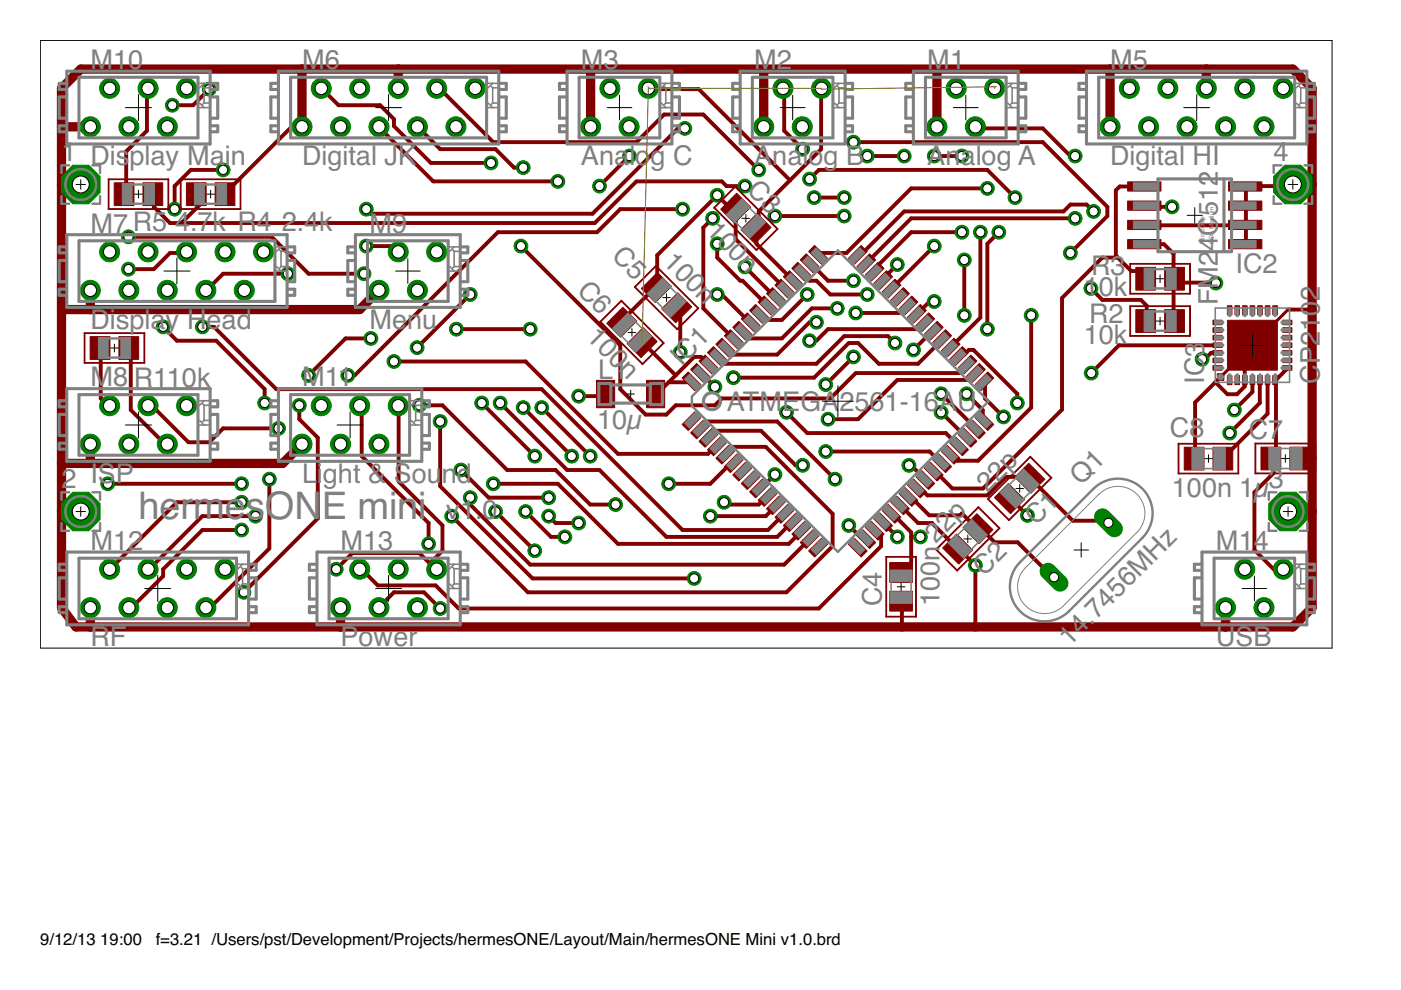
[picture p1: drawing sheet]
<svg xmlns="http://www.w3.org/2000/svg" width="297mm" height="210mm" viewBox="0 0 297 210" stroke-linecap="round" stroke-linejoin="round" font-family="sans-serif">
<defs><g id="words">
<text font-size="8.1" fill="#808080" x="29.4" y="110.1">hermesONE mini</text>
<g font-size="5.8" fill="#808080">
<text x="19.2" y="14.7">M10</text>
<text x="64" y="14.7">M6</text>
<text x="123.2" y="14.7">M3</text>
<text x="159.9" y="14.7">M2</text>
<text x="196.6" y="14.7">M1</text>
<text x="235.4" y="14.7">M5</text>
<text x="13" y="34.2">1 Dis</text>
<text x="27.4" y="35">play Main</text>
<text x="64" y="35">Digital JK</text>
<text x="123.2" y="35">Analog C</text>
<text x="159.9" y="35">Analog B</text>
<text x="196.6" y="35">Analog A</text>
<text x="235.4" y="35">Digital HI</text>
<text x="270" y="34.2">4</text>
<text x="158.1" y="40.5" transform="rotate(45 158.1 40.5)">C3</text>
<text x="19.2" y="49.3">M7R5</text>
<text x="37.1" y="48.9">4.7k R4</text>
<text x="59.7" y="48.9">2.4k</text>
<text x="78.3" y="49.3">M9</text>
<text x="149.5" y="49.2" transform="rotate(45 149.5 49.2)">10 n</text>
<text x="258.2" y="53.2" transform="rotate(-90 258.2 53.2)">4C512</text>
<text x="129.5" y="54.5" transform="rotate(45 129.5 54.5)">C5</text>
<text x="140.4" y="55.8" transform="rotate(45 140.4 55.8)">10 n</text>
<text x="231.3" y="58.3">R3</text>
<text x="261.9" y="57.9">IC2</text>
<text x="122.2" y="61.9" transform="rotate(45 122.2 61.9)">C6</text>
<text x="229.8" y="62.8">10k</text>
<text x="258.2" y="64.7" transform="rotate(-90 258.2 64.7)">FM2</text>
<text x="19.2" y="69.7">Display Head</text>
<text x="78.3" y="69.7">Menu</text>
<text x="124.1" y="71.7" transform="rotate(45 124.1 71.7)">10 n</text>
<text x="230.9" y="68.5">R2</text>
<text x="144.5" y="77.8" transform="rotate(-45 144.5 77.8)">IC1</text>
<text x="229.8" y="73">10k</text>
<text x="19.2" y="81.9">M8</text>
<text x="28.4" y="82">R110k</text>
<text x="64" y="81.9">M11</text>
<text x="126.8" y="80.3">L1</text>
<text x="255.3" y="81.3" transform="rotate(-90 255.3 81.3)">IC3</text>
<text x="279.8" y="81.3" transform="rotate(-90 279.8 81.3)">CP2102</text>
<text x="154.1" y="87.1">ATMEGA</text>
<text x="178" y="87.1">2561-16AU</text>
<text x="126.6" y="91">10µ</text>
<text x="248.1" y="92.7">C8</text>
<text x="264.8" y="93.1">C7</text>
<text x="13" y="103.6">2 ISP</text>
<text x="64" y="102.3">Li</text>
<text x="68.5" y="102.3">ght &amp; Sou</text>
<text x="93.6" y="102.3">nd</text>
<text x="209.4" y="104.6" transform="rotate(-45 209.4 104.6)">2 p</text>
<text x="229.2" y="103.1" transform="rotate(-45 229.2 103.1)">Q1</text>
<text x="248.5" y="105.4">100n 1µ</text>
<text x="269" y="103.6">3</text>
<text x="94.6" y="110.1">v1.0</text>
<text x="219.7" y="111.6" transform="rotate(-45 219.7 111.6)">C1</text>
<text x="19.2" y="116.6">M12</text>
<text x="72.2" y="116.6">M13</text>
<text x="198.4" y="115.3" transform="rotate(-45 198.4 115.3)">2 p</text>
<text x="257.8" y="116.6">M14</text>
<text x="208.7" y="122.3" transform="rotate(-45 208.7 122.3)">C2</text>
<text x="187" y="128.5" transform="rotate(-90 187 128.5)">C4</text>
<text x="199.2" y="128.5" transform="rotate(-90 199.2 128.5)">100n</text>
<text x="19.2" y="137">RF</text>
<text x="72.2" y="137">Power</text>
<text x="226.8" y="137.1" transform="rotate(-45 226.8 137.1)">14.7456MHz</text>
<text x="257.8" y="137">USB</text>
</g>
<g font-size="3.5">
<text x="8.5" y="200.4">9/12/13</text>
<text x="21.3" y="200.4">19:00</text>
<text x="33" y="200.4">f=3.21 /Users/pst/Development/Projects/hermesONE/Layout/Main/hermesONE Mini v1.0.brd</text>
</g>
<g font-size="1.4" fill="#808080">
<text x="255.3" y="47.7" transform="rotate(-90 255.3 47.7)">hip</text>
<text x="257.4" y="47.5" transform="rotate(-90 257.4 47.5)">edium</text>
<text x="255.3" y="51.8" transform="rotate(-90 255.3 51.8)">Microc</text>
<text x="257.4" y="51.8" transform="rotate(-90 257.4 51.8)">SO8 M</text>
</g>
</g></defs>
<g fill="#800000" stroke="#800000" stroke-width=".21">
<path d="M144.6 90l2.7-2.7 1.3 1.2-2.7 2.8z"/>
<path d="M146.4 91.8l2.7-2.7 1.3 1.2-2.7 2.7z"/>
<path d="M150.9 90.8l1.3 1.3-2.7 2.7-1.3-1.2z"/>
<path d="M150 95.4l2.7-2.8 1.3 1.3-2.7 2.7z"/>
<path d="M154.5 94.4l1.3 1.3-2.7 2.7-1.3-1.2z"/>
<path d="M153.6 98.9l2.7-2.7 1.3 1.3-2.7 2.7z"/>
<path d="M155.4 100.7l2.7-2.7 1.2 1.3-2.7 2.7z"/>
<path d="M157.2 102.5l2.7-2.7 1.2 1.3-2.7 2.7z"/>
<path d="M158.9 104.3l2.7-2.7 1.3 1.2-2.7 2.8z"/>
<path d="M160.7 106.1l2.7-2.7 1.3 1.2-2.7 2.8z"/>
<path d="M162.5 107.9l2.7-2.7 1.3 1.2-2.7 2.7z"/>
<path d="M164.3 109.7l2.7-2.7 1.3 1.2-2.7 2.7z"/>
<path d="M166.1 111.4l2.7-2.7 1.3 1.3-2.7 2.7z"/>
<path d="M167.9 113.2l2.7-2.7 1.3 1.3-2.8 2.7z"/>
<path d="M169.7 115l2.7-2.7 1.3 1.3-2.8 2.7z"/>
<path d="M171.4 116.8l2.8-2.7 1.3 1.3-2.8 2.7z"/>
<path d="M179.9 115.4l1.2-1.3 2.8 2.7-1.3 1.3z"/>
<path d="M181.7 113.6l1.2-1.3 2.8 2.7-1.3 1.3z"/>
<path d="M183.5 111.8l1.2-1.3 2.7 2.7-1.2 1.3z"/>
<path d="M185.3 110l1.2-1.3 2.7 2.7-1.2 1.3z"/>
<path d="M187 108.2l1.3-1.2 2.7 2.7-1.3 1.2z"/>
<path d="M188.8 106.4l1.3-1.2 2.7 2.7-1.3 1.2z"/>
<path d="M190.6 104.6l1.3-1.2 2.7 2.7-1.3 1.3z"/>
<path d="M192.4 102.8l1.3-1.2 2.7 2.7-1.3 1.3z"/>
<path d="M194.2 101.1l1.3-1.3 2.7 2.7-1.3 1.3z"/>
<path d="M196 99.3l1.3-1.3 2.7 2.7-1.3 1.3z"/>
<path d="M197.8 97.5l1.2-1.3 2.7 2.7-1.2 1.3z"/>
<path d="M199.6 95.7l1.2-1.3 2.7 2.8-1.2 1.2z"/>
<path d="M201.3 93.9l1.3-1.3 2.7 2.8-1.3 1.2z"/>
<path d="M203.1 92.1l1.3-1.3 2.7 2.8-1.3 1.2z"/>
<path d="M204.9 90.3l1.3-1.2 2.7 2.7-1.3 1.2z"/>
<path d="M206.7 88.5l1.3-1.2 2.7 2.7-1.3 1.3z"/>
<path d="M206.7 81.6l2.7-2.7 1.3 1.2-2.7 2.7z"/>
<path d="M204.9 79.8l2.7-2.7 1.3 1.2-2.7 2.7z"/>
<path d="M203.1 78l2.7-2.7 1.3 1.3-2.7 2.7z"/>
<path d="M201.3 76.2l2.7-2.7 1.3 1.3-2.7 2.7z"/>
<path d="M199.6 74.4l2.7-2.7 1.2 1.3-2.7 2.7z"/>
<path d="M197.8 72.6l2.7-2.7 1.2 1.3-2.7 2.7z"/>
<path d="M196 70.8l2.7-2.7 1.3 1.3-2.7 2.7z"/>
<path d="M194.2 69l2.7-2.7 1.3 1.3-2.7 2.7z"/>
<path d="M192.4 67.3l2.7-2.7 1.3 1.2-2.7 2.7z"/>
<path d="M193.3 62.8l1.3 1.2-2.7 2.7-1.3-1.2z"/>
<path d="M188.8 63.7l2.7-2.7 1.3 1.3-2.7 2.7z"/>
<path d="M187 61.9l2.7-2.7 1.3 1.3-2.7 2.7z"/>
<path d="M185.3 60.1l2.7-2.7 1.2 1.3-2.7 2.7z"/>
<path d="M183.5 58.3l2.7-2.7 1.2 1.3-2.7 2.7z"/>
<path d="M181.7 56.5l2.7-2.7 1.3 1.3-2.8 2.7z"/>
<path d="M179.9 54.8l2.7-2.8 1.3 1.3-2.8 2.7z"/>
<path d="M171.4 53.3l1.3-1.3 2.8 2.8-1.3 1.2z"/>
<path d="M169.7 55.1l1.2-1.3 2.8 2.7-1.3 1.3z"/>
<path d="M169.1 55.6l2.8 2.7-1.3 1.3-2.7-2.7z"/>
<path d="M166.1 58.7l1.3-1.3 2.7 2.7-1.3 1.3z"/>
<path d="M164.3 60.5l1.3-1.3 2.7 2.7-1.3 1.3z"/>
<path d="M162.5 62.3l1.3-1.3 2.7 2.7-1.3 1.3z"/>
<path d="M160.7 64l1.3-1.2 2.7 2.7-1.3 1.2z"/>
<path d="M158.9 65.8l1.3-1.2 2.7 2.7-1.3 1.2z"/>
<path d="M157.2 67.6l1.2-1.3 2.7 2.7-1.2 1.3z"/>
<path d="M155.4 69.4l1.2-1.3 2.7 2.7-1.2 1.3z"/>
<path d="M153.6 71.2l1.3-1.3 2.7 2.7-1.3 1.3z"/>
<path d="M151.8 73l1.3-1.3 2.7 2.7-1.3 1.3z"/>
<path d="M150 74.8l1.3-1.3 2.7 2.7-1.3 1.3z"/>
<path d="M148.2 76.6l1.3-1.3 2.7 2.7-1.3 1.3z"/>
<path d="M146.4 78.3l1.3-1.2 2.7 2.7-1.3 1.2z"/>
<path d="M144.6 80.1l1.3-1.2 2.7 2.7-1.3 1.2z"/>
<path d="M215.2 101.2l2.9-3 3.4 3.4-2.9 3z"/>
<path d="M210.8 105.5l3-3 3.4 3.4-3 3z"/>
<path d="M204.2 111.9l2.9-3 3.4 3.4-2.9 3z"/>
<path d="M199.9 116.2l2.9-3 3.4 3.4-2.9 3z"/>
<path d="M156.2 41l3 2.9-3.5 3.4-2.9-2.9z"/>
<path d="M157.1 48.7l3.4-3.4 3 2.9-3.4 3.4z"/>
<path d="M188.6 125.4h4.9v4.2h-4.9z"/>
<path d="M188.6 119.3h4.9v4.2h-4.9z"/>
<path d="M126.5 80.6h3.8v5.8h-3.8z"/>
<path d="M137.1 80.6h3.8v5.8h-3.8z"/>
<path d="M136 61.2l3.4-3.4 2.9 2.9-3.4 3.4z"/>
<path d="M140.3 65.5l3.4-3.4 3 2.9-3.4 3.4z"/>
<path d="M128.7 68.6l3.4-3.4 2.9 2.9-3.4 3.4z"/>
<path d="M133 72.9l3.4-3.5 2.9 3-3.4 3.4z"/>
<path d="M25.2 71.4h4.2v4.8h-4.2z"/>
<path d="M19.1 71.4h4.2v4.8h-4.2z"/>
<path d="M260.5 46.7h7v2h-7z"/>
<path d="M239.1 46.7h7v2h-7z"/>
<path d="M260.5 50.8h7v1.9h-7z"/>
<path d="M260.5 42.6h7v2h-7z"/>
<path d="M260.5 38.6h7v1.9h-7z"/>
<path d="M239.1 50.8h7v1.9h-7z"/>
<path d="M239.1 42.6h7v2h-7z"/>
<path d="M239.1 38.6h7v1.9h-7z"/>
<path d="M246.9 65.7h4.2v4.8h-4.2z"/>
<path d="M240.8 65.7h4.2v4.8h-4.2z"/>
<path d="M246.9 56.7h4.2v4.8h-4.2z"/>
<path d="M240.8 56.7h4.2v4.8h-4.2z"/>
<path d="M39.5 38.8h4.2v4.8h-4.2z"/>
<path d="M45.6 38.8h4.2v4.8h-4.2z"/>
<path d="M24.2 38.8h4.2v4.8h-4.2z"/>
<path d="M30.3 38.8h4.2v4.8h-4.2z"/>
<path d="M260.2 79.6h1v2h-1z"/>
<path d="M261.8 79.6h1v2h-1z"/>
<path d="M263.4 79.6h1v2h-1z"/>
<path d="M265 79.6h1v2h-1z"/>
<path d="M266.7 79.6h.9v2h-.9z"/>
<path d="M268.3 79.6h.9v2h-.9z"/>
<path d="M269.9 79.6h.9v2h-.9z"/>
<path d="M271.9 77.5h2v1h-2z"/>
<path d="M271.9 75.9h2v1h-2z"/>
<path d="M271.9 74.3h2v1h-2z"/>
<path d="M271.9 72.7h2v1h-2z"/>
<path d="M271.9 71.1h2v1h-2z"/>
<path d="M271.9 69.5h2v1h-2z"/>
<path d="M271.9 67.9h2v1h-2z"/>
<path d="M269.9 64.8h.9v2h-.9z"/>
<path d="M268.3 64.8h.9v2h-.9z"/>
<path d="M266.7 64.8h.9v2h-.9z"/>
<path d="M265 64.8h1v2h-1z"/>
<path d="M263.4 64.8h1v2h-1z"/>
<path d="M261.8 64.8h1v2h-1z"/>
<path d="M260.2 64.8h1v2h-1z"/>
<path d="M257.2 67.9h1.9v1h-1.9z"/>
<path d="M257.2 69.5h1.9v1h-1.9z"/>
<path d="M257.2 71.1h1.9v1h-1.9z"/>
<path d="M257.2 72.7h1.9v1h-1.9z"/>
<path d="M257.2 74.3h1.9v1h-1.9z"/>
<path d="M257.2 75.9h1.9v1h-1.9z"/>
<path d="M257.2 77.5h1.9v1h-1.9z"/>
<path d="M260.2 67.9h10.6v10.6h-10.6z"/>
<path d="M258.1 79.2h1.4v1.4h-1.4z"/>
<path d="M267.4 94.8h4.1v4.8h-4.1z"/>
<path d="M273.5 94.8h4.2v4.8h-4.2z"/>
<path d="M251.1 94.8h4.2v4.9h-4.2z"/>
<path d="M257.2 94.8h4.2v4.9h-4.2z"/>
</g>
<g fill="#800000" stroke="#800000" stroke-width=".83">
<path d="M194.6 104.1h1z"/>
<path d="M195.6 104.1l1 .9z"/>
<path d="M196.6 105h12.7z"/>
<path d="M209.3 105l4-3.9z"/>
<path d="M213.3 101.1h4.8z"/>
<path d="M194.4 103.6l.2 .5z"/>
<path d="M218.1 101.1l.3 .3z"/>
<path d="M227.5 110.4h7.3z"/>
<path d="M218.6 101.6l8.9 8.8z"/>
<path d="M234.8 110.4l.2 .4z"/>
<path d="M218.4 101.4l.2 .2z"/>
<path d="M192.9 105.6h.4z"/>
<path d="M193.3 105.6l3.7 3.7z"/>
<path d="M197 109.3h6.5z"/>
<path d="M203.5 109.3l.4-.4z"/>
<path d="M203.9 108.9l3.3 3.2z"/>
<path d="M192.6 105.4l.3 .2z"/>
<path d="M207.2 112.1h.1z"/>
<path d="M207.6 111.7l3.3 3.3z"/>
<path d="M207.6 111.7l-.3 .4z"/>
<path d="M210.9 115h4.9z"/>
<path d="M215.8 115l7.3 7.3z"/>
<path d="M223.1 122.3l.4 .1z"/>
<path d="M47.3 41.4l.4-.2z"/>
<path d="M13.5 65.4l.6 .2z"/>
<path d="M13 65.4h.5z"/>
<path d="M275.6 97.2h.3z"/>
<path d="M275.9 97.2h2.3z"/>
<path d="M258.8 79.9v.2z"/>
<path d="M263.9 74.8l1.6-1.6z"/>
<path d="M263.9 74.8v5.8z"/>
<path d="M273.1 65.6h5.1z"/>
<path d="M258.7 80.1h.1z"/>
<path d="M253.2 97.2h.2z"/>
<path d="M264.2 39.9v3.5z"/>
<path d="M264.2 43.4l-.2 .2z"/>
<path d="M264 39.5l.2 .4z"/>
<path d="M264.2 47.8v3.9z"/>
<path d="M264 51.8l.2-.1z"/>
<path d="M264 47.7l.2 .1z"/>
<path d="M242.6 47.8h21.1z"/>
<path d="M263.7 47.8l.3-.1z"/>
<path d="M264.2 43.9v3.4z"/>
<path d="M264 43.6l.2 .3z"/>
<path d="M264.2 47.3l-.2 .4z"/>
<path d="M191.2 107.5l3.4 3.4z"/>
<path d="M194.6 110.9h3z"/>
<path d="M197.6 110.9l5.4 5.4z"/>
<path d="M190.8 107.1l.4 .4z"/>
<path d="M203 116.3v.1z"/>
<path d="M191.1 127.5l.1 .1z"/>
<path d="M191.2 127.6v5.3z"/>
<path d="M214 105.7l.2 .3z"/>
<path d="M63.5 25.3l-15.7 15.6z"/>
<path d="M47.8 40.9l-.1 .3z"/>
<path d="M63.5 25.3l.5 1.6z"/>
<path d="M203 116.4l.5 .4z"/>
<path d="M154.5 43.9h1z"/>
<path d="M152.1 41.4l2.4 2.5z"/>
<path d="M155.5 43.9l.5 .2z"/>
<path d="M264.2 39.5h9.3z"/>
<path d="M264 39.5h.2z"/>
<path d="M273.5 39.5l.6-.4z"/>
<path d="M203.5 117h.4z"/>
<path d="M203.9 117l2.9 2.9z"/>
<path d="M214.6 106l3.2 3.3z"/>
<path d="M203 116.4l.5 .6z"/>
<path d="M214 105.7l.6 .3z"/>
<path d="M206.8 119.9v13z"/>
<path d="M138.9 61l-6.9 6.8z"/>
<path d="M132 67.8l-.2 .5z"/>
<path d="M138.9 61l.3-.1z"/>
<path d="M156 50.7l10.3 10.3z"/>
<path d="M156 44.3v6.4z"/>
<path d="M166.3 61v.2z"/>
<path d="M156 44.1v.2z"/>
<path d="M139.3 54.1v6.4z"/>
<path d="M152.1 41.4l-12.8 12.7z"/>
<path d="M139.3 60.5l-.1 .4z"/>
<path d="M253.4 85.3v11.9z"/>
<path d="M253.4 85.3l4.3-4.3z"/>
<path d="M258.7 80.1l-1 .9z"/>
<path d="M257.7 81l.1 .1z"/>
<path d="M257.8 81.1l2.4 2.5z"/>
<path d="M260.2 83.6h2.1z"/>
<path d="M263.9 81.9l-1.6 1.7z"/>
<path d="M263.9 80.7v1.2z"/>
<path d="M263.9 80.6v.1z"/>
<path d="M141.8 81h4.4z"/>
<path d="M141.8 81l-2.5 2.5z"/>
<path d="M146.2 81l.4-.1z"/>
<path d="M139 83.5h.3z"/>
<path d="M148.6 75.7l1.5 1.4z"/>
<path d="M147.2 75.7h1.4z"/>
<path d="M141.8 81l1.5-1.4z"/>
<path d="M143.3 79.6l3.9-3.9z"/>
<path d="M150.1 77.1l.1 .2z"/>
<path d="M136.4 72.7l6.9 6.9z"/>
<path d="M136.1 72.6l.3 .1z"/>
<path d="M148.6 79.1l3 2.9z"/>
<path d="M144.2 65.9v8.8z"/>
<path d="M143.7 65.4l.5 .5z"/>
<path d="M148.4 79.1h.2z"/>
<path d="M143.5 65.3l.2 .1z"/>
<path d="M187.3 110.9l2.9 2.9z"/>
<path d="M187.2 110.7l.1 .2z"/>
<path d="M21.4 74.2v10.3z"/>
<path d="M21.4 84.5l1.4 1.4z"/>
<path d="M21.2 73.8l.2 .4z"/>
<path d="M22.8 85.9l.4 .1z"/>
<path d="M162.3 109.4l2-1.9z"/>
<path d="M150.6 109.4h11.7z"/>
<path d="M116.8 113.8h3z"/>
<path d="M111.4 108.5l5.4 5.3z"/>
<path d="M47.3 90.8h11.8z"/>
<path d="M44.4 93.8l2.9-3z"/>
<path d="M40 93.8h4.4z"/>
<path d="M32.6 86.4l7.4 7.4z"/>
<path d="M31.6 86.4h1z"/>
<path d="M164.5 107.1l-.2 .4z"/>
<path d="M31.4 86l.2 .4z"/>
<path d="M36 53.6h3.5z"/>
<path d="M32.6 57.1l3.4-3.5z"/>
<path d="M27.2 57.1h5.4z"/>
<path d="M39.6 53.4l-.1 .2z"/>
<path d="M162.8 112.4l3.5-3.5z"/>
<path d="M144.7 112.4h18.1z"/>
<path d="M114.9 82.5l29.8 29.9z"/>
<path d="M58.6 82.5h56.3z"/>
<path d="M45.4 69.3l13.2 13.2z"/>
<path d="M42.9 69.3h2.5z"/>
<path d="M164.8 113.8l2.9-2.9z"/>
<path d="M141.3 113.8h23.5z"/>
<path d="M127.1 99.7l14.2 14.1z"/>
<path d="M120.2 99.7h6.9z"/>
<path d="M106 85.4l14.2 14.3z"/>
<path d="M40.4 36h6.9z"/>
<path d="M37 39.5l3.4-3.5z"/>
<path d="M37 39.5v4.8z"/>
<path d="M167.7 110.9l.4-.2z"/>
<path d="M170.2 58l1.4 1.5z"/>
<path d="M171.6 59.5h1.5z"/>
<path d="M173.1 59.5l2.9 2.9z"/>
<path d="M176 62.4h7.9z"/>
<path d="M169.9 57.6l.3 .4z"/>
<path d="M172.1 56.1l3.5 3.4z"/>
<path d="M175.6 59.5h5.4z"/>
<path d="M171.7 55.8l.4 .3z"/>
<path d="M173.6 53.6h5.9z"/>
<path d="M179.5 53.6l13.7-13.7z"/>
<path d="M193.2 39.9h16.1z"/>
<path d="M173.6 53.6l-.1 .4z"/>
<path d="M181.9 53.6h1z"/>
<path d="M191.7 44.8l-8.8 8.8z"/>
<path d="M191.7 44.8h33.8z"/>
<path d="M225.5 44.8l1.4-1.4z"/>
<path d="M226.9 43.4h3.5z"/>
<path d="M230.4 43.4l1.5 1.4z"/>
<path d="M181.9 53.6v.4z"/>
<path d="M183.9 55.6l9.3-9.3z"/>
<path d="M193.2 46.3h34.7z"/>
<path d="M183.7 55.8l.2-.2z"/>
<path d="M185.8 56.6v1z"/>
<path d="M185.8 56.6l7.4-7.4z"/>
<path d="M193.2 49.2h10.7z"/>
<path d="M185.4 57.6h.4z"/>
<path d="M190.2 56.1l-2.9 2.9z"/>
<path d="M187.3 59l-.1 .4z"/>
<path d="M189.3 61l8.8-8.8z"/>
<path d="M189 61.2l.3-.2z"/>
<path d="M203.5 79.1l1.4-1.5z"/>
<path d="M181.4 79.1h22.1z"/>
<path d="M176 84.5l5.4-5.4z"/>
<path d="M153 84.5h23z"/>
<path d="M151.6 85.9l1.4-1.4z"/>
<path d="M143.3 85.9h8.3z"/>
<path d="M143.3 85.9l-2 2z"/>
<path d="M136.9 87.9h4.4z"/>
<path d="M131.5 82.5l5.4 5.4z"/>
<path d="M131.5 73.2v9.3z"/>
<path d="M110.4 52.2l21.1 21z"/>
<path d="M205.1 77.3l-.2 .3z"/>
<path d="M203.5 75.2h.9z"/>
<path d="M205.4 74.2l-1 1z"/>
<path d="M205.4 74.2h1z"/>
<path d="M206.4 74.2l9.3 9.3z"/>
<path d="M215.7 83.5v1.9z"/>
<path d="M112.9 122.6h34.3z"/>
<path d="M93.3 103.1l19.6 19.5z"/>
<path d="M93.3 89.4v13.7z"/>
<path d="M88.4 73.7l11.3-11.3z"/>
<path d="M203.5 75.2l-.2 .3z"/>
<path d="M207.9 67.4l-5.9 5.8z"/>
<path d="M207.9 49.2v18.2z"/>
<path d="M209.3 36l5.9 5.9z"/>
<path d="M173.6 36h35.7z"/>
<path d="M171.6 38l2-2z"/>
<path d="M149.1 24.3l11.8 11.7z"/>
<path d="M140.8 24.3h8.3z"/>
<path d="M134.9 30.1l5.9-5.8z"/>
<path d="M104.6 30.1h30.3z"/>
<path d="M92.8 18.4l11.8 11.7z"/>
<path d="M202 73.2l-.5 .5z"/>
<path d="M92.8 18.4l-.2 .3z"/>
<path d="M194.6 77.1l4.9-4.9z"/>
<path d="M186.3 77.1h8.3z"/>
<path d="M181.9 72.7l4.4 4.4z"/>
<path d="M180 72.7h1.9z"/>
<path d="M180 72.7l-7.4 7.4z"/>
<path d="M155.5 80.1h17.1z"/>
<path d="M109 35.5h1.9z"/>
<path d="M105.1 31.6l3.9 3.9z"/>
<path d="M93.3 31.6h11.8z"/>
<path d="M88.9 27.2l4.4 4.4z"/>
<path d="M199.7 71.9l-.2 .3z"/>
<path d="M88.5 26.9l.4 .3z"/>
<path d="M193.7 74.2l3.9-3.9z"/>
<path d="M91.9 38.5h26.4z"/>
<path d="M80.6 27.2l11.3 11.3z"/>
<path d="M197.6 70.3l.4-.2z"/>
<path d="M80.3 26.9l.3 .3z"/>
<path d="M195.1 68.8h1z"/>
<path d="M194.2 69.8l.9-1z"/>
<path d="M175.6 69.8h18.6z"/>
<path d="M173.1 72.2l2.5-2.4z"/>
<path d="M171.6 72.2h1.5z"/>
<path d="M196.2 68.3l-.1 .5z"/>
<path d="M194.6 66.4l2.5-2.5z"/>
<path d="M197.1 63.9h1z"/>
<path d="M175.1 81.5l5.9-5.8z"/>
<path d="M114.9 86.4l10.2 10.3z"/>
<path d="M194.4 66.5l.2-.1z"/>
<path d="M192.2 64.9l-1.5 1.5z"/>
<path d="M181.4 66.4h9.3z"/>
<path d="M91.4 34.5h12.7z"/>
<path d="M83.5 26.7l7.9 7.8z"/>
<path d="M83.5 25.3v1.4z"/>
<path d="M80.6 22.3l2.9 3z"/>
<path d="M71.8 22.3h8.8z"/>
<path d="M68.3 18.9l3.5 3.4z"/>
<path d="M192.2 64.9l.4-.2z"/>
<path d="M68.1 18.7l.2 .2z"/>
<path d="M152.1 75.7l1.4 1.4z"/>
<path d="M153.5 77.1h19.6z"/>
<path d="M173.1 77.1l5.9-5.8z"/>
<path d="M179 71.3h9.3z"/>
<path d="M188.3 71.3l1.5 1.4z"/>
<path d="M209.3 51.7v18.1z"/>
<path d="M211.8 49.2l-2.5 2.5z"/>
<path d="M226.9 33.1h1z"/>
<path d="M221.1 27.2l5.8 5.9z"/>
<path d="M206.9 27.2h14.2z"/>
<path d="M152 75.5l.1 .2z"/>
<path d="M206.8 26.9l.1 .3z"/>
<path d="M154 73.7l1.5 1.5z"/>
<path d="M155.5 75.2h9.3z"/>
<path d="M164.8 75.2l6.8-6.9z"/>
<path d="M171.6 68.3h1.5z"/>
<path d="M198.1 33.1h5.8z"/>
<path d="M153.8 73.7h.2z"/>
<path d="M149.1 65.4l6.4 6.4z"/>
<path d="M149.1 48.3v17.1z"/>
<path d="M149.1 48.3l2-2z"/>
<path d="M155.5 71.8l.1 .1z"/>
<path d="M157.4 70.3l1.5 1.5z"/>
<path d="M158.9 71.8h6.9z"/>
<path d="M172.1 65.4l-6.3 6.4z"/>
<path d="M172.1 65.4h5.4z"/>
<path d="M172.6 41.9h6.4z"/>
<path d="M166.3 27.7l3.9 3.9z"/>
<path d="M166.3 18.9v8.8z"/>
<path d="M157.4 70.1v.2z"/>
<path d="M166 18.7l.3 .2z"/>
<path d="M153 62.4l5.9 5.9z"/>
<path d="M152.1 62.4h.9z"/>
<path d="M133.5 33.1l-6.4 6.4z"/>
<path d="M158.9 68.3h.3z"/>
<path d="M161.4 66.9l.9 .9z"/>
<path d="M162.3 67.8h3.5z"/>
<path d="M171.2 62.4l-5.4 5.4z"/>
<path d="M160.9 66.5l.5 .4z"/>
<path d="M160.9 107l1.4-1.5z"/>
<path d="M154 107h6.9z"/>
<path d="M153.5 106.5l.5 .5z"/>
<path d="M125.1 107h5.4z"/>
<path d="M117.8 99.7l7.3 7.3z"/>
<path d="M107.5 99.7h10.3z"/>
<path d="M93.8 85.9l13.7 13.8z"/>
<path d="M88.9 85.9h4.9z"/>
<path d="M47.3 58h13.7z"/>
<path d="M43.9 61.5l3.4-3.5z"/>
<path d="M162.3 105.5l.4-.1z"/>
<path d="M43.6 61.6l.3-.1z"/>
<path d="M167.2 115.3l2.5-2.4z"/>
<path d="M131 115.3h36.2z"/>
<path d="M118.3 102.6l12.7 12.7z"/>
<path d="M104.6 102.6h13.7z"/>
<path d="M56.1 82.5v2.9z"/>
<path d="M45.8 72.2l10.3 10.3z"/>
<path d="M37.5 72.2h8.3z"/>
<path d="M34.6 69.3l2.9 2.9z"/>
<path d="M169.9 112.5l-.2 .4z"/>
<path d="M171.6 114.3l-5.3 5.4z"/>
<path d="M112.4 119.7h53.9z"/>
<path d="M99.7 107l12.7 12.7z"/>
<path d="M99.7 105.5v1.5z"/>
<path d="M22.8 102.6h28.4z"/>
<path d="M193.2 98.7l2.9 2.9z"/>
<path d="M192.7 98.7h.5z"/>
<path d="M242.6 43.9h5.9z"/>
<path d="M196.1 101.6l.1 .2z"/>
<path d="M242.6 43.6v.3z"/>
<path d="M243.1 64.8v3.3z"/>
<path d="M241.9 63.6l1.2 1.2z"/>
<path d="M233.7 63.6h8.2z"/>
<path d="M231.3 61.2l2.4 2.4z"/>
<path d="M242.9 68.1h.2z"/>
<path d="M208.4 103.6l16.8-16.8z"/>
<path d="M201.9 103.6h6.5z"/>
<path d="M198.2 99.9l3.7 3.7z"/>
<path d="M198 100l.2-.1z"/>
<path d="M239.8 57.5h3.3z"/>
<path d="M243.1 57.5v1.6z"/>
<path d="M242.9 59.1h.2z"/>
<path d="M236.6 54.2l.2 .2z"/>
<path d="M236.8 54.4l3 3.1z"/>
<path d="M236.6 40.3v13.9z"/>
<path d="M236.6 40.3l.8-.8z"/>
<path d="M237.4 39.5h5.2z"/>
<path d="M233.7 54.6h2.9z"/>
<path d="M233.7 54.6l-8.5 8.6z"/>
<path d="M225.2 63.2v23.6z"/>
<path d="M236.6 54.6l.2-.2z"/>
<path d="M199.5 87.4l5.4 5.4z"/>
<path d="M110.9 86.4l10.3 10.3z"/>
<path d="M204.9 92.8h.2z"/>
<path d="M199.5 83.5l7.4 7.3z"/>
<path d="M96.8 69.8h15.6z"/>
<path d="M206.9 90.8v.3z"/>
<path d="M208.4 86.9v2z"/>
<path d="M204.9 83.5l3.5 3.4z"/>
<path d="M226.9 53.6l7.9-7.8z"/>
<path d="M234.8 43.9v1.9z"/>
<path d="M221.1 30.1l13.7 13.8z"/>
<path d="M181 30.1h40.1z"/>
<path d="M143.7 27.2h1.5z"/>
<path d="M125.6 45.3l18.1-18.1z"/>
<path d="M78.6 45.3h47z"/>
<path d="M77.7 44.3l.9 1z"/>
<path d="M77.7 52.2h5.3z"/>
<path d="M83 52.2l1 .9z"/>
<path d="M208.4 88.9l.3 .4z"/>
<path d="M84 53.1l.4 .3z"/>
<path d="M197.1 95.7l2.4 2.5z"/>
<path d="M175.1 95.7h22z"/>
<path d="M117.8 110.9h4.9z"/>
<path d="M116.3 109.4l1.5 1.5z"/>
<path d="M102.1 85.4l11.3 11.3z"/>
<path d="M65.4 58h11.8z"/>
<path d="M57.6 50.2l7.8 7.8z"/>
<path d="M27.2 50.2h30.4z"/>
<path d="M199.5 98.2h.2z"/>
<path d="M202 96.7l1 1z"/>
<path d="M203 97.7h4.4z"/>
<path d="M207.4 97.7l11.2-11.3z"/>
<path d="M218.6 66.9v19.5z"/>
<path d="M204.4 55.1v11.8z"/>
<path d="M183.9 33.1h7.8z"/>
<path d="M164.3 45.8h14.7z"/>
<path d="M40.9 22.3l3.5-3.4z"/>
<path d="M36.5 22.3h4.4z"/>
<path d="M201.5 96.4l.5 .3z"/>
<path d="M200.5 91.8l2.5 2.5z"/>
<path d="M171.2 91.8h29.3z"/>
<path d="M166.8 87.4l4.4 4.4z"/>
<path d="M203 94.3l.3 .3z"/>
<path d="M157.4 59.5l4.9 4.9z"/>
<path d="M157 59.5h.4z"/>
<path d="M152.1 54.6l4.9 4.9z"/>
<path d="M152.1 51.7v2.9z"/>
<path d="M131.5 44.3h13.2z"/>
<path d="M126.6 49.2l4.9-4.9z"/>
<path d="M105.6 49.2h21z"/>
<path d="M75.2 79.6l30.4-30.4z"/>
<path d="M73.7 79.6h1.5z"/>
<path d="M162.3 64.4l.4 .3z"/>
<path d="M151.6 94.7l-1.5 1.5z"/>
<path d="M131 96.2h19.1z"/>
<path d="M111.4 76.6l19.6 19.6z"/>
<path d="M83.5 76.6h27.9z"/>
<path d="M73.3 71.8h5.3z"/>
<path d="M65.4 79.6l7.9-7.8z"/>
<path d="M63.5 85.9v3z"/>
<path d="M63.5 88.9l3.9 3.9z"/>
<path d="M67.4 92.8v17.1z"/>
<path d="M67.4 109.9l-15.7 15.7z"/>
<path d="M151.6 94.7l.4-.1z"/>
<path d="M155.5 94.7l-1.5 1.5z"/>
<path d="M155.5 94.7h6.8z"/>
<path d="M162.3 94.7l14.2 14.2z"/>
<path d="M176.5 108.9v6.9z"/>
<path d="M166.8 125.6l9.7-9.8z"/>
<path d="M111.9 125.6h54.9z"/>
<path d="M95.8 109.4l16.1 16.2z"/>
<path d="M42.9 109.4h11.3z"/>
<path d="M31.6 120.7l11.3-11.3z"/>
<path d="M153.8 96.4l.2-.2z"/>
<path d="M31.4 120.7h.2z"/>
<path d="M154.5 98.7h1z"/>
<path d="M150.6 102.6l3.9-3.9z"/>
<path d="M141.8 102.6h8.8z"/>
<path d="M42.9 112.4h8.3z"/>
<path d="M34.6 120.7l8.3-8.3z"/>
<path d="M34.6 120.7v1.5z"/>
<path d="M27.7 129l6.9-6.8z"/>
<path d="M155.6 98.2l-.1 .5z"/>
<path d="M27.3 128.8l.4 .2z"/>
<path d="M164.3 100.6l-2.9 3z"/>
<path d="M105.1 108.5l8.3 8.3z"/>
<path d="M37.5 106.5h13.7z"/>
<path d="M37.5 106.5l-14.2 14.2z"/>
<path d="M160.9 103.6h.5z"/>
<path d="M208.9 81v3.5z"/>
<path d="M208.9 84.5l3.9 3.9z"/>
<path d="M90.9 110.9v4.4z"/>
<path d="M76.7 96.7l14.2 14.2z"/>
<path d="M76.7 86.4v10.3z"/>
<path d="M208.7 80.9l.2 .1z"/>
<path d="M76.3 86l.4 .4z"/>
<path d="M205.4 80.6l1.5-1.5z"/>
<path d="M190.2 80.6h15.2z"/>
<path d="M181.9 88.9l8.3-8.3z"/>
<path d="M175.6 88.9h6.3z"/>
<path d="M103.6 105.5h12.7z"/>
<path d="M97.7 99.7l5.9 5.8z"/>
<path d="M182.4 113.8h1z"/>
<path d="M180 111.4l2.4 2.4z"/>
<path d="M89.9 125.6l3.4 3.4z"/>
<path d="M83.5 125.6h6.4z"/>
<path d="M83.5 125.6l-2.9 2.9z"/>
<path d="M183.4 113.8l.3 .5z"/>
<path d="M80.6 128.5l-.3 .3z"/>
<path d="M185.8 112.9l1 .9z"/>
<path d="M186.8 113.8v2z"/>
<path d="M173.6 129l13.2-13.2z"/>
<path d="M97.2 129h76.4z"/>
<path d="M92.4 124.1l4.8 4.9z"/>
<path d="M80.1 124.1h12.3z"/>
<path d="M76.7 120.7l3.4 3.4z"/>
<path d="M185.4 112.5l.4 .4z"/>
<path d="M76.3 120.7h.4z"/>
<path d="M26.8 32.1v8.8z"/>
<path d="M31.2 27.7l-4.4 4.4z"/>
<path d="M31.2 18.9v8.8z"/>
<path d="M26.3 41.2l.5-.3z"/>
<path d="M31.2 18.9l.2-.2z"/>
<path d="M189.3 108.9l3.9 4z"/>
<path d="M193.2 113.8v5.4z"/>
<path d="M193.2 112.9v.9z"/>
<path d="M191.2 121.2l2-2z"/>
<path d="M189 108.9h.3z"/>
<path d="M191.2 121.2l-.1 .2z"/>
<path d="M193.2 113.8h1.9z"/>
<path d="M160.9 44.8v3.5z"/>
<path d="M174.1 31.6l-6.6 6.6z"/>
<path d="M160.9 44.8l6.6-6.6z"/>
<path d="M174.1 18.9v12.7z"/>
<path d="M160.3 48.5l.6-.2z"/>
<path d="M137.9 18.9h10.2z"/>
<path d="M148.1 18.9l19.4 19.3z"/>
<path d="M27.7 74.2v12.7z"/>
<path d="M27.7 86.9l7.4 7.4z"/>
<path d="M27.3 73.8l.4 .4z"/>
<path d="M35.1 94.3l.4-.1z"/>
<path d="M71.3 120.7l3.4-3.4z"/>
<path d="M74.7 117.3h14.2z"/>
<path d="M88.9 117.3l3.5 3.4z"/>
<path d="M92.4 120.7h.2z"/>
<path d="M248.8 59.9v8.2z"/>
<path d="M248.8 59.1v.8z"/>
<path d="M248.8 68.1h.2z"/>
<path d="M246.8 51.8l2 2z"/>
<path d="M248.8 53.8v5.3z"/>
<path d="M242.6 51.8h4.2z"/>
<path d="M248.8 59.1h.2z"/>
<path d="M248.8 59.9h9z"/>
<path d="M249 59.1l-.2 .8z"/>
<path d="M160.4 51.7l7.3 7.3z"/>
<path d="M160.4 48.7v3z"/>
<path d="M167.7 59l.4 .4z"/>
<path d="M160.3 48.5l.1 .2z"/>
<path d="M122.7 84h5.4z"/>
<path d="M128.4 83.5l-.3 .5z"/>
<path d="M84.5 86.4v15.7z"/>
<path d="M84.5 102.1l9.3 9.3z"/>
<path d="M93.8 111.4v5.4z"/>
<path d="M91.4 119.2l2.4-2.4z"/>
<path d="M84.4 86l.1 .4z"/>
<path d="M91.4 119.2l1.2 1.5z"/>
<path d="M32.6 40.9l-.2 .3z"/>
<path d="M41.4 40.9l.2 .3z"/>
<path d="M32.6 41.4v2.5z"/>
<path d="M32.6 43.9l3.4 3.4z"/>
<path d="M36 47.3h2.5z"/>
<path d="M38.7 47l-.2 .3z"/>
<path d="M38.7 47l4.2-4.1z"/>
<path d="M32.4 41.2l.2 .2z"/>
<path d="M41.6 41.2l1.3 1.7z"/>
<path d="M157.9 56.6l6.4 6.3z"/>
<path d="M154 39.5h3.9z"/>
<path d="M153 38.5l1 1z"/>
<path d="M134.9 38.5h18.1z"/>
<path d="M126.1 47.3l8.8-8.8z"/>
<path d="M39 47.3h87.1z"/>
<path d="M164.3 62.9l.2 .1z"/>
<path d="M38.7 47l.3 .3z"/>
<path d="M43.9 128.5h1z"/>
<path d="M44.9 128.5l12.2-12.2z"/>
<path d="M57.1 101.6v14.7z"/>
<path d="M43.9 128.5l-.3 .3z"/>
<path d="M256.8 74.8h1.3z"/>
<path d="M255.8 75.8l1-1z"/>
<path d="M254.8 76.2l1-.4z"/>
<path d="M164.8 89.4l12.2 12.2z"/>
<path d="M150.1 89.4h14.7z"/>
<path d="M148.6 90.8l1.5-1.4z"/>
<path d="M148.6 90.8l-.2 .3z"/>
<path d="M267.1 81v4.4z"/>
<path d="M260.7 91.8l6.4-6.4z"/>
<path d="M267.1 80.6v.4z"/>
<path d="M265.5 80.6v2.5z"/>
<path d="M261.7 86.9l3.8-3.8z"/>
<path d="M273 78.1l-2.5 2.5z"/>
<path d="M270.3 80.6h.2z"/>
<path d="M272.9 78l.1 .1z"/>
<path d="M270.5 81v15.2z"/>
<path d="M269.5 97.2l1-1z"/>
<path d="M270.3 80.6l.2 .4z"/>
<path d="M270 96.2v4.1z"/>
<path d="M266 104.4l4-4.1z"/>
<path d="M266 104.4v12.2z"/>
<path d="M266 116.6l4 4.1z"/>
<path d="M270 96.2l-.5 1z"/>
<path d="M270 120.7h2.1z"/>
<path d="M268.8 80.6v7.1z"/>
<path d="M268.8 87.7l-7.7 7.7z"/>
<path d="M259.3 97.2l1.8-1.8z"/>
<path d="M237.2 73.2h20.6z"/>
<path d="M237.2 73.2l-5.8 5.9z"/>
<path d="M168.7 98.7h1.5z"/>
<path d="M161.4 91.3l7.3 7.4z"/>
<path d="M152.1 91.3h9.3z"/>
<path d="M150.6 92.8l1.5-1.5z"/>
<path d="M257.8 73.2h.3z"/>
<path d="M150.2 92.8h.4z"/>
</g>
<g fill="#800000" stroke="#800000" stroke-width="2">
<path d="M13 98.3v10.2z"/>
<path d="M13 18.7l4.1-4.1z"/>
<path d="M17.1 14.6h46.9z"/>
<path d="M64 14.6h20.4z"/>
<path d="M84.4 14.6h40.8z"/>
<path d="M125.2 14.6h36.7z"/>
<path d="M161.9 14.6h36.7z"/>
<path d="M198.6 14.6h36.8z"/>
<path d="M235.4 14.6h20.4z"/>
<path d="M255.8 14.6h18.3z"/>
<path d="M274.1 14.6l4.1 4.1z"/>
<path d="M13 128.8l3.1 4.1z"/>
<path d="M125.2 14.6v12.3z"/>
<path d="M161.9 14.6v12.3z"/>
<path d="M198.6 14.6v12.3z"/>
<path d="M235.4 14.6v12.3z"/>
<path d="M13 108.5v20.3z"/>
<path d="M13 108.5h4.1z"/>
<path d="M13 26.9v12.2z"/>
<path d="M13 18.7v8.2z"/>
<path d="M13 39.1h4.1z"/>
<path d="M16.1 132.9h3.1z"/>
<path d="M19.2 132.9h53z"/>
<path d="M255.8 14.6v4.1z"/>
<path d="M72.2 132.9h119z"/>
<path d="M191.2 132.9h15.6z"/>
<path d="M206.8 132.9h53z"/>
<path d="M259.8 132.9h14.3z"/>
<path d="M274.1 132.9l4.1-4.1z"/>
<path d="M278.2 108.5v20.3z"/>
<path d="M278.2 18.7v20.4z"/>
<path d="M274.1 39.1h4.1z"/>
<path d="M278.2 97.2v11.3z"/>
<path d="M278.2 65.6v31.6z"/>
<path d="M278.2 39.1v26.5z"/>
<path d="M64 14.6v12.3z"/>
<path d="M13 26.9h6.2z"/>
<path d="M84.4 14.6v4.1z"/>
<path d="M273.1 108.5h5.1z"/>
<path d="M19.2 128.8v4.1z"/>
<path d="M72.2 128.8v4.1z"/>
<path d="M259.8 128.8v4.1z"/>
<path d="M59.9 98.3l4.1-4.1z"/>
<path d="M13 98.3h6.2z"/>
<path d="M19.2 98.3h40.7z"/>
<path d="M19.2 94.2v4.1z"/>
<path d="M13 65.4v32.9z"/>
<path d="M13 39.1v26.3z"/>
<path d="M76.3 65.6l4-4z"/>
<path d="M14.1 65.6h5.1z"/>
<path d="M19.2 65.6h57.1z"/>
<path d="M19.2 61.6v4z"/>
</g>
<path d="M273.1 65.6l-14.3 14.3z" fill="#800000" stroke="#800000" stroke-width=".66"/>
<circle cx="272.1" cy="18.7" r="2.12" fill="#008000" stroke="#008000" stroke-width=".21"/>
<circle cx="272.1" cy="18.7" r="1.31" fill="#fff" stroke="#000" stroke-width=".21"/>
<circle cx="268" cy="26.9" r="2.12" fill="#008000" stroke="#008000" stroke-width=".21"/>
<circle cx="268" cy="26.9" r="1.31" fill="#fff" stroke="#000" stroke-width=".21"/>
<circle cx="263.9" cy="18.7" r="2.12" fill="#008000" stroke="#008000" stroke-width=".21"/>
<circle cx="263.9" cy="18.7" r="1.31" fill="#fff" stroke="#000" stroke-width=".21"/>
<circle cx="259.8" cy="26.9" r="2.12" fill="#008000" stroke="#008000" stroke-width=".21"/>
<circle cx="259.8" cy="26.9" r="1.31" fill="#fff" stroke="#000" stroke-width=".21"/>
<circle cx="255.8" cy="18.7" r="2.12" fill="#008000" stroke="#008000" stroke-width=".21"/>
<circle cx="255.8" cy="18.7" r="1.31" fill="#fff" stroke="#000" stroke-width=".21"/>
<circle cx="251.7" cy="26.9" r="2.12" fill="#008000" stroke="#008000" stroke-width=".21"/>
<circle cx="251.7" cy="26.9" r="1.31" fill="#fff" stroke="#000" stroke-width=".21"/>
<circle cx="247.6" cy="18.7" r="2.12" fill="#008000" stroke="#008000" stroke-width=".21"/>
<circle cx="247.6" cy="18.7" r="1.31" fill="#fff" stroke="#000" stroke-width=".21"/>
<circle cx="243.5" cy="26.9" r="2.12" fill="#008000" stroke="#008000" stroke-width=".21"/>
<circle cx="243.5" cy="26.9" r="1.31" fill="#fff" stroke="#000" stroke-width=".21"/>
<circle cx="239.4" cy="18.7" r="2.12" fill="#008000" stroke="#008000" stroke-width=".21"/>
<circle cx="239.4" cy="18.7" r="1.31" fill="#fff" stroke="#000" stroke-width=".21"/>
<circle cx="235.4" cy="26.9" r="2.12" fill="#008000" stroke="#008000" stroke-width=".21"/>
<circle cx="235.4" cy="26.9" r="1.31" fill="#fff" stroke="#000" stroke-width=".21"/>
<circle cx="100.8" cy="18.7" r="2.12" fill="#008000" stroke="#008000" stroke-width=".21"/>
<circle cx="100.8" cy="18.7" r="1.31" fill="#fff" stroke="#000" stroke-width=".21"/>
<circle cx="96.7" cy="26.9" r="2.12" fill="#008000" stroke="#008000" stroke-width=".21"/>
<circle cx="96.7" cy="26.9" r="1.31" fill="#fff" stroke="#000" stroke-width=".21"/>
<circle cx="92.6" cy="18.7" r="2.12" fill="#008000" stroke="#008000" stroke-width=".21"/>
<circle cx="92.6" cy="18.7" r="1.31" fill="#fff" stroke="#000" stroke-width=".21"/>
<circle cx="88.5" cy="26.9" r="2.12" fill="#008000" stroke="#008000" stroke-width=".21"/>
<circle cx="88.5" cy="26.9" r="1.31" fill="#fff" stroke="#000" stroke-width=".21"/>
<circle cx="84.4" cy="18.7" r="2.12" fill="#008000" stroke="#008000" stroke-width=".21"/>
<circle cx="84.4" cy="18.7" r="1.31" fill="#fff" stroke="#000" stroke-width=".21"/>
<circle cx="80.3" cy="26.9" r="2.12" fill="#008000" stroke="#008000" stroke-width=".21"/>
<circle cx="80.3" cy="26.9" r="1.31" fill="#fff" stroke="#000" stroke-width=".21"/>
<circle cx="76.3" cy="18.7" r="2.12" fill="#008000" stroke="#008000" stroke-width=".21"/>
<circle cx="76.3" cy="18.7" r="1.31" fill="#fff" stroke="#000" stroke-width=".21"/>
<circle cx="72.2" cy="26.9" r="2.12" fill="#008000" stroke="#008000" stroke-width=".21"/>
<circle cx="72.2" cy="26.9" r="1.31" fill="#fff" stroke="#000" stroke-width=".21"/>
<circle cx="68.1" cy="18.7" r="2.12" fill="#008000" stroke="#008000" stroke-width=".21"/>
<circle cx="68.1" cy="18.7" r="1.31" fill="#fff" stroke="#000" stroke-width=".21"/>
<circle cx="64" cy="26.9" r="2.12" fill="#008000" stroke="#008000" stroke-width=".21"/>
<circle cx="64" cy="26.9" r="1.31" fill="#fff" stroke="#000" stroke-width=".21"/>
<circle cx="210.9" cy="18.7" r="2.12" fill="#008000" stroke="#008000" stroke-width=".21"/>
<circle cx="210.9" cy="18.7" r="1.31" fill="#fff" stroke="#000" stroke-width=".21"/>
<circle cx="206.8" cy="26.9" r="2.12" fill="#008000" stroke="#008000" stroke-width=".21"/>
<circle cx="206.8" cy="26.9" r="1.31" fill="#fff" stroke="#000" stroke-width=".21"/>
<circle cx="202.7" cy="18.7" r="2.12" fill="#008000" stroke="#008000" stroke-width=".21"/>
<circle cx="202.7" cy="18.7" r="1.31" fill="#fff" stroke="#000" stroke-width=".21"/>
<circle cx="198.6" cy="26.9" r="2.12" fill="#008000" stroke="#008000" stroke-width=".21"/>
<circle cx="198.6" cy="26.9" r="1.31" fill="#fff" stroke="#000" stroke-width=".21"/>
<circle cx="174.2" cy="18.7" r="2.12" fill="#008000" stroke="#008000" stroke-width=".21"/>
<circle cx="174.2" cy="18.7" r="1.31" fill="#fff" stroke="#000" stroke-width=".21"/>
<circle cx="170.1" cy="26.9" r="2.12" fill="#008000" stroke="#008000" stroke-width=".21"/>
<circle cx="170.1" cy="26.9" r="1.31" fill="#fff" stroke="#000" stroke-width=".21"/>
<circle cx="166" cy="18.7" r="2.12" fill="#008000" stroke="#008000" stroke-width=".21"/>
<circle cx="166" cy="18.7" r="1.31" fill="#fff" stroke="#000" stroke-width=".21"/>
<circle cx="161.9" cy="26.9" r="2.12" fill="#008000" stroke="#008000" stroke-width=".21"/>
<circle cx="161.9" cy="26.9" r="1.31" fill="#fff" stroke="#000" stroke-width=".21"/>
<path d="M233.7 109.6l2.6 2.5z" fill="#008000" stroke="#008000" stroke-width="3.6"/>
<circle cx="235" cy="110.8" r=".97" fill="#fff" stroke="#000" stroke-width=".21"/>
<path d="M222.2 121.1l2.5 2.6z" fill="#008000" stroke="#008000" stroke-width="3.6"/>
<circle cx="223.5" cy="122.4" r=".97" fill="#fff" stroke="#000" stroke-width=".21"/>
<circle cx="39.6" cy="86" r="2.12" fill="#008000" stroke="#008000" stroke-width=".21"/>
<circle cx="39.6" cy="86" r="1.31" fill="#fff" stroke="#000" stroke-width=".21"/>
<circle cx="35.5" cy="94.2" r="2.12" fill="#008000" stroke="#008000" stroke-width=".21"/>
<circle cx="35.5" cy="94.2" r="1.31" fill="#fff" stroke="#000" stroke-width=".21"/>
<circle cx="31.4" cy="86" r="2.12" fill="#008000" stroke="#008000" stroke-width=".21"/>
<circle cx="31.4" cy="86" r="1.31" fill="#fff" stroke="#000" stroke-width=".21"/>
<circle cx="27.3" cy="94.2" r="2.12" fill="#008000" stroke="#008000" stroke-width=".21"/>
<circle cx="27.3" cy="94.2" r="1.31" fill="#fff" stroke="#000" stroke-width=".21"/>
<circle cx="23.2" cy="86" r="2.12" fill="#008000" stroke="#008000" stroke-width=".21"/>
<circle cx="23.2" cy="86" r="1.31" fill="#fff" stroke="#000" stroke-width=".21"/>
<circle cx="19.2" cy="94.2" r="2.12" fill="#008000" stroke="#008000" stroke-width=".21"/>
<circle cx="19.2" cy="94.2" r="1.31" fill="#fff" stroke="#000" stroke-width=".21"/>
<circle cx="137.5" cy="18.7" r="2.12" fill="#008000" stroke="#008000" stroke-width=".21"/>
<circle cx="137.5" cy="18.7" r="1.31" fill="#fff" stroke="#000" stroke-width=".21"/>
<circle cx="133.4" cy="26.9" r="2.12" fill="#008000" stroke="#008000" stroke-width=".21"/>
<circle cx="133.4" cy="26.9" r="1.31" fill="#fff" stroke="#000" stroke-width=".21"/>
<circle cx="129.3" cy="18.7" r="2.12" fill="#008000" stroke="#008000" stroke-width=".21"/>
<circle cx="129.3" cy="18.7" r="1.31" fill="#fff" stroke="#000" stroke-width=".21"/>
<circle cx="125.2" cy="26.9" r="2.12" fill="#008000" stroke="#008000" stroke-width=".21"/>
<circle cx="125.2" cy="26.9" r="1.31" fill="#fff" stroke="#000" stroke-width=".21"/>
<circle cx="55.9" cy="53.4" r="2.12" fill="#008000" stroke="#008000" stroke-width=".21"/>
<circle cx="55.9" cy="53.4" r="1.31" fill="#fff" stroke="#000" stroke-width=".21"/>
<circle cx="51.8" cy="61.6" r="2.12" fill="#008000" stroke="#008000" stroke-width=".21"/>
<circle cx="51.8" cy="61.6" r="1.31" fill="#fff" stroke="#000" stroke-width=".21"/>
<circle cx="47.7" cy="53.4" r="2.12" fill="#008000" stroke="#008000" stroke-width=".21"/>
<circle cx="47.7" cy="53.4" r="1.31" fill="#fff" stroke="#000" stroke-width=".21"/>
<circle cx="43.6" cy="61.6" r="2.12" fill="#008000" stroke="#008000" stroke-width=".21"/>
<circle cx="43.6" cy="61.6" r="1.31" fill="#fff" stroke="#000" stroke-width=".21"/>
<circle cx="39.6" cy="53.4" r="2.12" fill="#008000" stroke="#008000" stroke-width=".21"/>
<circle cx="39.6" cy="53.4" r="1.31" fill="#fff" stroke="#000" stroke-width=".21"/>
<circle cx="35.5" cy="61.6" r="2.12" fill="#008000" stroke="#008000" stroke-width=".21"/>
<circle cx="35.5" cy="61.6" r="1.31" fill="#fff" stroke="#000" stroke-width=".21"/>
<circle cx="31.4" cy="53.4" r="2.12" fill="#008000" stroke="#008000" stroke-width=".21"/>
<circle cx="31.4" cy="53.4" r="1.31" fill="#fff" stroke="#000" stroke-width=".21"/>
<circle cx="27.3" cy="61.6" r="2.12" fill="#008000" stroke="#008000" stroke-width=".21"/>
<circle cx="27.3" cy="61.6" r="1.31" fill="#fff" stroke="#000" stroke-width=".21"/>
<circle cx="23.2" cy="53.4" r="2.12" fill="#008000" stroke="#008000" stroke-width=".21"/>
<circle cx="23.2" cy="53.4" r="1.31" fill="#fff" stroke="#000" stroke-width=".21"/>
<circle cx="19.2" cy="61.6" r="2.12" fill="#008000" stroke="#008000" stroke-width=".21"/>
<circle cx="19.2" cy="61.6" r="1.31" fill="#fff" stroke="#000" stroke-width=".21"/>
<circle cx="92.6" cy="53.4" r="2.12" fill="#008000" stroke="#008000" stroke-width=".21"/>
<circle cx="92.6" cy="53.4" r="1.31" fill="#fff" stroke="#000" stroke-width=".21"/>
<circle cx="88.5" cy="61.6" r="2.12" fill="#008000" stroke="#008000" stroke-width=".21"/>
<circle cx="88.5" cy="61.6" r="1.31" fill="#fff" stroke="#000" stroke-width=".21"/>
<circle cx="84.4" cy="53.4" r="2.12" fill="#008000" stroke="#008000" stroke-width=".21"/>
<circle cx="84.4" cy="53.4" r="1.31" fill="#fff" stroke="#000" stroke-width=".21"/>
<circle cx="80.3" cy="61.6" r="2.12" fill="#008000" stroke="#008000" stroke-width=".21"/>
<circle cx="80.3" cy="61.6" r="1.31" fill="#fff" stroke="#000" stroke-width=".21"/>
<circle cx="39.6" cy="18.7" r="2.12" fill="#008000" stroke="#008000" stroke-width=".21"/>
<circle cx="39.6" cy="18.7" r="1.31" fill="#fff" stroke="#000" stroke-width=".21"/>
<circle cx="35.5" cy="26.9" r="2.12" fill="#008000" stroke="#008000" stroke-width=".21"/>
<circle cx="35.5" cy="26.9" r="1.31" fill="#fff" stroke="#000" stroke-width=".21"/>
<circle cx="31.4" cy="18.7" r="2.12" fill="#008000" stroke="#008000" stroke-width=".21"/>
<circle cx="31.4" cy="18.7" r="1.31" fill="#fff" stroke="#000" stroke-width=".21"/>
<circle cx="27.3" cy="26.9" r="2.12" fill="#008000" stroke="#008000" stroke-width=".21"/>
<circle cx="27.3" cy="26.9" r="1.31" fill="#fff" stroke="#000" stroke-width=".21"/>
<circle cx="23.2" cy="18.7" r="2.12" fill="#008000" stroke="#008000" stroke-width=".21"/>
<circle cx="23.2" cy="18.7" r="1.31" fill="#fff" stroke="#000" stroke-width=".21"/>
<circle cx="19.2" cy="26.9" r="2.12" fill="#008000" stroke="#008000" stroke-width=".21"/>
<circle cx="19.2" cy="26.9" r="1.31" fill="#fff" stroke="#000" stroke-width=".21"/>
<circle cx="84.4" cy="86" r="2.12" fill="#008000" stroke="#008000" stroke-width=".21"/>
<circle cx="84.4" cy="86" r="1.31" fill="#fff" stroke="#000" stroke-width=".21"/>
<circle cx="80.3" cy="94.2" r="2.12" fill="#008000" stroke="#008000" stroke-width=".21"/>
<circle cx="80.3" cy="94.2" r="1.31" fill="#fff" stroke="#000" stroke-width=".21"/>
<circle cx="76.3" cy="86" r="2.12" fill="#008000" stroke="#008000" stroke-width=".21"/>
<circle cx="76.3" cy="86" r="1.31" fill="#fff" stroke="#000" stroke-width=".21"/>
<circle cx="72.2" cy="94.2" r="2.12" fill="#008000" stroke="#008000" stroke-width=".21"/>
<circle cx="72.2" cy="94.2" r="1.31" fill="#fff" stroke="#000" stroke-width=".21"/>
<circle cx="68.1" cy="86" r="2.12" fill="#008000" stroke="#008000" stroke-width=".21"/>
<circle cx="68.1" cy="86" r="1.31" fill="#fff" stroke="#000" stroke-width=".21"/>
<circle cx="64" cy="94.2" r="2.12" fill="#008000" stroke="#008000" stroke-width=".21"/>
<circle cx="64" cy="94.2" r="1.31" fill="#fff" stroke="#000" stroke-width=".21"/>
<circle cx="17.1" cy="39.1" r="4.4" fill="#008000" stroke="#008000" stroke-width=".21"/>
<circle cx="17.1" cy="39.1" r="1.8" fill="#fff" stroke="#000" stroke-width=".21"/>
<circle cx="17.1" cy="108.5" r="4.4" fill="#008000" stroke="#008000" stroke-width=".21"/>
<circle cx="17.1" cy="108.5" r="1.8" fill="#fff" stroke="#000" stroke-width=".21"/>
<circle cx="273.1" cy="108.5" r="4.4" fill="#008000" stroke="#008000" stroke-width=".21"/>
<circle cx="273.1" cy="108.5" r="1.8" fill="#fff" stroke="#000" stroke-width=".21"/>
<circle cx="274.1" cy="39.1" r="4.4" fill="#008000" stroke="#008000" stroke-width=".21"/>
<circle cx="274.1" cy="39.1" r="1.8" fill="#fff" stroke="#000" stroke-width=".21"/>
<circle cx="47.7" cy="120.7" r="2.12" fill="#008000" stroke="#008000" stroke-width=".21"/>
<circle cx="47.7" cy="120.7" r="1.31" fill="#fff" stroke="#000" stroke-width=".21"/>
<circle cx="43.6" cy="128.8" r="2.12" fill="#008000" stroke="#008000" stroke-width=".21"/>
<circle cx="43.6" cy="128.8" r="1.31" fill="#fff" stroke="#000" stroke-width=".21"/>
<circle cx="39.6" cy="120.7" r="2.12" fill="#008000" stroke="#008000" stroke-width=".21"/>
<circle cx="39.6" cy="120.7" r="1.31" fill="#fff" stroke="#000" stroke-width=".21"/>
<circle cx="35.5" cy="128.8" r="2.12" fill="#008000" stroke="#008000" stroke-width=".21"/>
<circle cx="35.5" cy="128.8" r="1.31" fill="#fff" stroke="#000" stroke-width=".21"/>
<circle cx="31.4" cy="120.7" r="2.12" fill="#008000" stroke="#008000" stroke-width=".21"/>
<circle cx="31.4" cy="120.7" r="1.31" fill="#fff" stroke="#000" stroke-width=".21"/>
<circle cx="27.3" cy="128.8" r="2.12" fill="#008000" stroke="#008000" stroke-width=".21"/>
<circle cx="27.3" cy="128.8" r="1.31" fill="#fff" stroke="#000" stroke-width=".21"/>
<circle cx="23.2" cy="120.7" r="2.12" fill="#008000" stroke="#008000" stroke-width=".21"/>
<circle cx="23.2" cy="120.7" r="1.31" fill="#fff" stroke="#000" stroke-width=".21"/>
<circle cx="19.2" cy="128.8" r="2.12" fill="#008000" stroke="#008000" stroke-width=".21"/>
<circle cx="19.2" cy="128.8" r="1.31" fill="#fff" stroke="#000" stroke-width=".21"/>
<circle cx="92.6" cy="120.7" r="2.12" fill="#008000" stroke="#008000" stroke-width=".21"/>
<circle cx="92.6" cy="120.7" r="1.31" fill="#fff" stroke="#000" stroke-width=".21"/>
<circle cx="88.5" cy="128.8" r="2.12" fill="#008000" stroke="#008000" stroke-width=".21"/>
<circle cx="88.5" cy="128.8" r="1.31" fill="#fff" stroke="#000" stroke-width=".21"/>
<circle cx="84.4" cy="120.7" r="2.12" fill="#008000" stroke="#008000" stroke-width=".21"/>
<circle cx="84.4" cy="120.7" r="1.31" fill="#fff" stroke="#000" stroke-width=".21"/>
<circle cx="80.3" cy="128.8" r="2.12" fill="#008000" stroke="#008000" stroke-width=".21"/>
<circle cx="80.3" cy="128.8" r="1.31" fill="#fff" stroke="#000" stroke-width=".21"/>
<circle cx="76.3" cy="120.7" r="2.12" fill="#008000" stroke="#008000" stroke-width=".21"/>
<circle cx="76.3" cy="120.7" r="1.31" fill="#fff" stroke="#000" stroke-width=".21"/>
<circle cx="72.2" cy="128.8" r="2.12" fill="#008000" stroke="#008000" stroke-width=".21"/>
<circle cx="72.2" cy="128.8" r="1.31" fill="#fff" stroke="#000" stroke-width=".21"/>
<circle cx="272.1" cy="120.7" r="2.12" fill="#008000" stroke="#008000" stroke-width=".21"/>
<circle cx="272.1" cy="120.7" r="1.31" fill="#fff" stroke="#000" stroke-width=".21"/>
<circle cx="268" cy="128.8" r="2.12" fill="#008000" stroke="#008000" stroke-width=".21"/>
<circle cx="268" cy="128.8" r="1.31" fill="#fff" stroke="#000" stroke-width=".21"/>
<circle cx="263.9" cy="120.7" r="2.12" fill="#008000" stroke="#008000" stroke-width=".21"/>
<circle cx="263.9" cy="120.7" r="1.31" fill="#fff" stroke="#000" stroke-width=".21"/>
<circle cx="259.8" cy="128.8" r="2.12" fill="#008000" stroke="#008000" stroke-width=".21"/>
<circle cx="259.8" cy="128.8" r="1.31" fill="#fff" stroke="#000" stroke-width=".21"/>
<circle cx="152.1" cy="41.4" r="1.46" fill="#008000" stroke="#008000" stroke-width=".21"/>
<circle cx="152.1" cy="41.4" r=".97" fill="#fff" stroke="#000" stroke-width=".21"/>
<circle cx="206.8" cy="119.9" r="1.46" fill="#008000" stroke="#008000" stroke-width=".21"/>
<circle cx="206.8" cy="119.9" r=".97" fill="#fff" stroke="#000" stroke-width=".21"/>
<circle cx="217.8" cy="109.3" r="1.46" fill="#008000" stroke="#008000" stroke-width=".21"/>
<circle cx="217.8" cy="109.3" r=".97" fill="#fff" stroke="#000" stroke-width=".21"/>
<circle cx="151.6" cy="82" r="1.46" fill="#008000" stroke="#008000" stroke-width=".21"/>
<circle cx="151.6" cy="82" r=".97" fill="#fff" stroke="#000" stroke-width=".21"/>
<circle cx="144.2" cy="74.7" r="1.46" fill="#008000" stroke="#008000" stroke-width=".21"/>
<circle cx="144.2" cy="74.7" r=".97" fill="#fff" stroke="#000" stroke-width=".21"/>
<circle cx="190.2" cy="113.8" r="1.46" fill="#008000" stroke="#008000" stroke-width=".21"/>
<circle cx="190.2" cy="113.8" r=".97" fill="#fff" stroke="#000" stroke-width=".21"/>
<circle cx="150.6" cy="109.4" r="1.46" fill="#008000" stroke="#008000" stroke-width=".21"/>
<circle cx="150.6" cy="109.4" r=".97" fill="#fff" stroke="#000" stroke-width=".21"/>
<circle cx="119.8" cy="113.8" r="1.46" fill="#008000" stroke="#008000" stroke-width=".21"/>
<circle cx="119.8" cy="113.8" r=".97" fill="#fff" stroke="#000" stroke-width=".21"/>
<circle cx="111.4" cy="108.5" r="1.46" fill="#008000" stroke="#008000" stroke-width=".21"/>
<circle cx="111.4" cy="108.5" r=".97" fill="#fff" stroke="#000" stroke-width=".21"/>
<circle cx="59.1" cy="90.8" r="1.46" fill="#008000" stroke="#008000" stroke-width=".21"/>
<circle cx="59.1" cy="90.8" r=".97" fill="#fff" stroke="#000" stroke-width=".21"/>
<circle cx="27.2" cy="57.1" r="1.46" fill="#008000" stroke="#008000" stroke-width=".21"/>
<circle cx="27.2" cy="57.1" r=".97" fill="#fff" stroke="#000" stroke-width=".21"/>
<circle cx="42.9" cy="69.3" r="1.46" fill="#008000" stroke="#008000" stroke-width=".21"/>
<circle cx="42.9" cy="69.3" r=".97" fill="#fff" stroke="#000" stroke-width=".21"/>
<circle cx="106" cy="85.5" r="1.46" fill="#008000" stroke="#008000" stroke-width=".21"/>
<circle cx="106" cy="85.4" r=".97" fill="#fff" stroke="#000" stroke-width=".21"/>
<circle cx="47.3" cy="36" r="1.46" fill="#008000" stroke="#008000" stroke-width=".21"/>
<circle cx="47.3" cy="36" r=".97" fill="#fff" stroke="#000" stroke-width=".21"/>
<circle cx="37" cy="44.3" r="1.46" fill="#008000" stroke="#008000" stroke-width=".21"/>
<circle cx="37" cy="44.3" r=".97" fill="#fff" stroke="#000" stroke-width=".21"/>
<circle cx="183.9" cy="62.4" r="1.46" fill="#008000" stroke="#008000" stroke-width=".21"/>
<circle cx="183.9" cy="62.4" r=".97" fill="#fff" stroke="#000" stroke-width=".21"/>
<circle cx="181" cy="59.5" r="1.46" fill="#008000" stroke="#008000" stroke-width=".21"/>
<circle cx="181" cy="59.5" r=".97" fill="#fff" stroke="#000" stroke-width=".21"/>
<circle cx="209.3" cy="39.9" r="1.46" fill="#008000" stroke="#008000" stroke-width=".21"/>
<circle cx="209.3" cy="39.9" r=".97" fill="#fff" stroke="#000" stroke-width=".21"/>
<circle cx="231.9" cy="44.8" r="1.46" fill="#008000" stroke="#008000" stroke-width=".21"/>
<circle cx="231.9" cy="44.8" r=".97" fill="#fff" stroke="#000" stroke-width=".21"/>
<circle cx="227.9" cy="46.3" r="1.46" fill="#008000" stroke="#008000" stroke-width=".21"/>
<circle cx="227.9" cy="46.3" r=".97" fill="#fff" stroke="#000" stroke-width=".21"/>
<circle cx="203.9" cy="49.2" r="1.46" fill="#008000" stroke="#008000" stroke-width=".21"/>
<circle cx="203.9" cy="49.2" r=".97" fill="#fff" stroke="#000" stroke-width=".21"/>
<circle cx="190.2" cy="56.1" r="1.46" fill="#008000" stroke="#008000" stroke-width=".21"/>
<circle cx="190.2" cy="56.1" r=".97" fill="#fff" stroke="#000" stroke-width=".21"/>
<circle cx="198.1" cy="52.2" r="1.46" fill="#008000" stroke="#008000" stroke-width=".21"/>
<circle cx="198.1" cy="52.2" r=".97" fill="#fff" stroke="#000" stroke-width=".21"/>
<circle cx="110.4" cy="52.2" r="1.46" fill="#008000" stroke="#008000" stroke-width=".21"/>
<circle cx="110.4" cy="52.2" r=".97" fill="#fff" stroke="#000" stroke-width=".21"/>
<circle cx="215.7" cy="85.4" r="1.46" fill="#008000" stroke="#008000" stroke-width=".21"/>
<circle cx="215.7" cy="85.4" r=".97" fill="#fff" stroke="#000" stroke-width=".21"/>
<circle cx="147.2" cy="122.6" r="1.46" fill="#008000" stroke="#008000" stroke-width=".21"/>
<circle cx="147.2" cy="122.6" r=".97" fill="#fff" stroke="#000" stroke-width=".21"/>
<circle cx="93.3" cy="89.4" r="1.46" fill="#008000" stroke="#008000" stroke-width=".21"/>
<circle cx="93.3" cy="89.4" r=".97" fill="#fff" stroke="#000" stroke-width=".21"/>
<circle cx="88.4" cy="73.7" r="1.46" fill="#008000" stroke="#008000" stroke-width=".21"/>
<circle cx="88.4" cy="73.7" r=".97" fill="#fff" stroke="#000" stroke-width=".21"/>
<circle cx="99.7" cy="62.4" r="1.46" fill="#008000" stroke="#008000" stroke-width=".21"/>
<circle cx="99.7" cy="62.4" r=".97" fill="#fff" stroke="#000" stroke-width=".21"/>
<circle cx="207.9" cy="49.2" r="1.46" fill="#008000" stroke="#008000" stroke-width=".21"/>
<circle cx="207.9" cy="49.2" r=".97" fill="#fff" stroke="#000" stroke-width=".21"/>
<circle cx="215.2" cy="41.9" r="1.46" fill="#008000" stroke="#008000" stroke-width=".21"/>
<circle cx="215.2" cy="41.9" r=".97" fill="#fff" stroke="#000" stroke-width=".21"/>
<circle cx="171.6" cy="38" r="1.46" fill="#008000" stroke="#008000" stroke-width=".21"/>
<circle cx="171.6" cy="38" r=".97" fill="#fff" stroke="#000" stroke-width=".21"/>
<circle cx="160.9" cy="36" r="1.46" fill="#008000" stroke="#008000" stroke-width=".21"/>
<circle cx="160.9" cy="36" r=".97" fill="#fff" stroke="#000" stroke-width=".21"/>
<circle cx="155.5" cy="80.1" r="1.46" fill="#008000" stroke="#008000" stroke-width=".21"/>
<circle cx="155.5" cy="80.1" r=".97" fill="#fff" stroke="#000" stroke-width=".21"/>
<circle cx="110.9" cy="35.5" r="1.46" fill="#008000" stroke="#008000" stroke-width=".21"/>
<circle cx="110.9" cy="35.5" r=".97" fill="#fff" stroke="#000" stroke-width=".21"/>
<circle cx="193.7" cy="74.2" r="1.46" fill="#008000" stroke="#008000" stroke-width=".21"/>
<circle cx="193.7" cy="74.2" r=".97" fill="#fff" stroke="#000" stroke-width=".21"/>
<circle cx="118.3" cy="38.5" r="1.46" fill="#008000" stroke="#008000" stroke-width=".21"/>
<circle cx="118.3" cy="38.5" r=".97" fill="#fff" stroke="#000" stroke-width=".21"/>
<circle cx="171.6" cy="72.2" r="1.46" fill="#008000" stroke="#008000" stroke-width=".21"/>
<circle cx="171.6" cy="72.2" r=".97" fill="#fff" stroke="#000" stroke-width=".21"/>
<circle cx="198.1" cy="63.9" r="1.46" fill="#008000" stroke="#008000" stroke-width=".21"/>
<circle cx="198.1" cy="63.9" r=".97" fill="#fff" stroke="#000" stroke-width=".21"/>
<circle cx="181" cy="75.7" r="1.46" fill="#008000" stroke="#008000" stroke-width=".21"/>
<circle cx="181" cy="75.7" r=".97" fill="#fff" stroke="#000" stroke-width=".21"/>
<circle cx="175.1" cy="81.5" r="1.46" fill="#008000" stroke="#008000" stroke-width=".21"/>
<circle cx="175.1" cy="81.5" r=".97" fill="#fff" stroke="#000" stroke-width=".21"/>
<circle cx="125.1" cy="96.7" r="1.46" fill="#008000" stroke="#008000" stroke-width=".21"/>
<circle cx="125.1" cy="96.7" r=".97" fill="#fff" stroke="#000" stroke-width=".21"/>
<circle cx="114.9" cy="86.4" r="1.46" fill="#008000" stroke="#008000" stroke-width=".21"/>
<circle cx="114.9" cy="86.4" r=".97" fill="#fff" stroke="#000" stroke-width=".21"/>
<circle cx="181.4" cy="66.4" r="1.46" fill="#008000" stroke="#008000" stroke-width=".21"/>
<circle cx="181.4" cy="66.4" r=".97" fill="#fff" stroke="#000" stroke-width=".21"/>
<circle cx="104.1" cy="34.5" r="1.46" fill="#008000" stroke="#008000" stroke-width=".21"/>
<circle cx="104.1" cy="34.5" r=".97" fill="#fff" stroke="#000" stroke-width=".21"/>
<circle cx="189.8" cy="72.7" r="1.46" fill="#008000" stroke="#008000" stroke-width=".21"/>
<circle cx="189.8" cy="72.7" r=".97" fill="#fff" stroke="#000" stroke-width=".21"/>
<circle cx="209.3" cy="69.8" r="1.46" fill="#008000" stroke="#008000" stroke-width=".21"/>
<circle cx="209.3" cy="69.8" r=".97" fill="#fff" stroke="#000" stroke-width=".21"/>
<circle cx="211.8" cy="49.2" r="1.46" fill="#008000" stroke="#008000" stroke-width=".21"/>
<circle cx="211.8" cy="49.2" r=".97" fill="#fff" stroke="#000" stroke-width=".21"/>
<circle cx="227.9" cy="33.1" r="1.46" fill="#008000" stroke="#008000" stroke-width=".21"/>
<circle cx="227.9" cy="33.1" r=".97" fill="#fff" stroke="#000" stroke-width=".21"/>
<circle cx="173.1" cy="68.3" r="1.46" fill="#008000" stroke="#008000" stroke-width=".21"/>
<circle cx="173.1" cy="68.3" r=".97" fill="#fff" stroke="#000" stroke-width=".21"/>
<circle cx="198.1" cy="33.1" r="1.46" fill="#008000" stroke="#008000" stroke-width=".21"/>
<circle cx="198.1" cy="33.1" r=".97" fill="#fff" stroke="#000" stroke-width=".21"/>
<circle cx="203.9" cy="33.1" r="1.46" fill="#008000" stroke="#008000" stroke-width=".21"/>
<circle cx="203.9" cy="33.1" r=".97" fill="#fff" stroke="#000" stroke-width=".21"/>
<circle cx="151.1" cy="46.3" r="1.46" fill="#008000" stroke="#008000" stroke-width=".21"/>
<circle cx="151.1" cy="46.3" r=".97" fill="#fff" stroke="#000" stroke-width=".21"/>
<circle cx="177.5" cy="65.4" r="1.46" fill="#008000" stroke="#008000" stroke-width=".21"/>
<circle cx="177.5" cy="65.4" r=".97" fill="#fff" stroke="#000" stroke-width=".21"/>
<circle cx="179" cy="41.9" r="1.46" fill="#008000" stroke="#008000" stroke-width=".21"/>
<circle cx="179" cy="41.9" r=".97" fill="#fff" stroke="#000" stroke-width=".21"/>
<circle cx="172.6" cy="41.9" r="1.46" fill="#008000" stroke="#008000" stroke-width=".21"/>
<circle cx="172.6" cy="41.9" r=".97" fill="#fff" stroke="#000" stroke-width=".21"/>
<circle cx="170.2" cy="31.6" r="1.46" fill="#008000" stroke="#008000" stroke-width=".21"/>
<circle cx="170.2" cy="31.6" r=".97" fill="#fff" stroke="#000" stroke-width=".21"/>
<circle cx="152.1" cy="62.4" r="1.46" fill="#008000" stroke="#008000" stroke-width=".21"/>
<circle cx="152.1" cy="62.4" r=".97" fill="#fff" stroke="#000" stroke-width=".21"/>
<circle cx="127.1" cy="39.5" r="1.46" fill="#008000" stroke="#008000" stroke-width=".21"/>
<circle cx="127.1" cy="39.5" r=".97" fill="#fff" stroke="#000" stroke-width=".21"/>
<circle cx="133.5" cy="33.1" r="1.46" fill="#008000" stroke="#008000" stroke-width=".21"/>
<circle cx="133.5" cy="33.1" r=".97" fill="#fff" stroke="#000" stroke-width=".21"/>
<circle cx="171.2" cy="62.4" r="1.46" fill="#008000" stroke="#008000" stroke-width=".21"/>
<circle cx="171.2" cy="62.4" r=".97" fill="#fff" stroke="#000" stroke-width=".21"/>
<circle cx="153.5" cy="106.5" r="1.46" fill="#008000" stroke="#008000" stroke-width=".21"/>
<circle cx="153.5" cy="106.5" r=".97" fill="#fff" stroke="#000" stroke-width=".21"/>
<circle cx="130.5" cy="107" r="1.46" fill="#008000" stroke="#008000" stroke-width=".21"/>
<circle cx="130.5" cy="107" r=".97" fill="#fff" stroke="#000" stroke-width=".21"/>
<circle cx="88.9" cy="85.9" r="1.46" fill="#008000" stroke="#008000" stroke-width=".21"/>
<circle cx="88.9" cy="85.9" r=".97" fill="#fff" stroke="#000" stroke-width=".21"/>
<circle cx="61" cy="58" r="1.46" fill="#008000" stroke="#008000" stroke-width=".21"/>
<circle cx="61" cy="58" r=".97" fill="#fff" stroke="#000" stroke-width=".21"/>
<circle cx="104.6" cy="102.6" r="1.46" fill="#008000" stroke="#008000" stroke-width=".21"/>
<circle cx="104.6" cy="102.6" r=".97" fill="#fff" stroke="#000" stroke-width=".21"/>
<circle cx="56.1" cy="85.5" r="1.46" fill="#008000" stroke="#008000" stroke-width=".21"/>
<circle cx="56.1" cy="85.4" r=".97" fill="#fff" stroke="#000" stroke-width=".21"/>
<circle cx="34.6" cy="69.3" r="1.46" fill="#008000" stroke="#008000" stroke-width=".21"/>
<circle cx="34.6" cy="69.3" r=".97" fill="#fff" stroke="#000" stroke-width=".21"/>
<circle cx="99.7" cy="105.5" r="1.46" fill="#008000" stroke="#008000" stroke-width=".21"/>
<circle cx="99.7" cy="105.5" r=".97" fill="#fff" stroke="#000" stroke-width=".21"/>
<circle cx="51.2" cy="102.6" r="1.46" fill="#008000" stroke="#008000" stroke-width=".21"/>
<circle cx="51.2" cy="102.6" r=".97" fill="#fff" stroke="#000" stroke-width=".21"/>
<circle cx="22.8" cy="102.6" r="1.46" fill="#008000" stroke="#008000" stroke-width=".21"/>
<circle cx="22.8" cy="102.6" r=".97" fill="#fff" stroke="#000" stroke-width=".21"/>
<circle cx="192.7" cy="98.7" r="1.46" fill="#008000" stroke="#008000" stroke-width=".21"/>
<circle cx="192.7" cy="98.7" r=".97" fill="#fff" stroke="#000" stroke-width=".21"/>
<circle cx="248.5" cy="43.9" r="1.46" fill="#008000" stroke="#008000" stroke-width=".21"/>
<circle cx="248.5" cy="43.9" r=".97" fill="#fff" stroke="#000" stroke-width=".21"/>
<circle cx="231.3" cy="61.2" r="1.46" fill="#008000" stroke="#008000" stroke-width=".21"/>
<circle cx="231.3" cy="61.2" r=".97" fill="#fff" stroke="#000" stroke-width=".21"/>
<circle cx="199.5" cy="87.4" r="1.46" fill="#008000" stroke="#008000" stroke-width=".21"/>
<circle cx="199.5" cy="87.4" r=".97" fill="#fff" stroke="#000" stroke-width=".21"/>
<circle cx="121.2" cy="96.7" r="1.46" fill="#008000" stroke="#008000" stroke-width=".21"/>
<circle cx="121.2" cy="96.7" r=".97" fill="#fff" stroke="#000" stroke-width=".21"/>
<circle cx="110.9" cy="86.4" r="1.46" fill="#008000" stroke="#008000" stroke-width=".21"/>
<circle cx="110.9" cy="86.4" r=".97" fill="#fff" stroke="#000" stroke-width=".21"/>
<circle cx="199.5" cy="83.5" r="1.46" fill="#008000" stroke="#008000" stroke-width=".21"/>
<circle cx="199.5" cy="83.5" r=".97" fill="#fff" stroke="#000" stroke-width=".21"/>
<circle cx="112.4" cy="69.8" r="1.46" fill="#008000" stroke="#008000" stroke-width=".21"/>
<circle cx="112.4" cy="69.8" r=".97" fill="#fff" stroke="#000" stroke-width=".21"/>
<circle cx="96.8" cy="69.8" r="1.46" fill="#008000" stroke="#008000" stroke-width=".21"/>
<circle cx="96.8" cy="69.8" r=".97" fill="#fff" stroke="#000" stroke-width=".21"/>
<circle cx="204.9" cy="83.5" r="1.46" fill="#008000" stroke="#008000" stroke-width=".21"/>
<circle cx="204.9" cy="83.5" r=".97" fill="#fff" stroke="#000" stroke-width=".21"/>
<circle cx="226.9" cy="53.6" r="1.46" fill="#008000" stroke="#008000" stroke-width=".21"/>
<circle cx="226.9" cy="53.6" r=".97" fill="#fff" stroke="#000" stroke-width=".21"/>
<circle cx="181" cy="30.1" r="1.46" fill="#008000" stroke="#008000" stroke-width=".21"/>
<circle cx="181" cy="30.1" r=".97" fill="#fff" stroke="#000" stroke-width=".21"/>
<circle cx="145.2" cy="27.2" r="1.46" fill="#008000" stroke="#008000" stroke-width=".21"/>
<circle cx="145.2" cy="27.2" r=".97" fill="#fff" stroke="#000" stroke-width=".21"/>
<circle cx="77.7" cy="44.3" r="1.46" fill="#008000" stroke="#008000" stroke-width=".21"/>
<circle cx="77.7" cy="44.3" r=".97" fill="#fff" stroke="#000" stroke-width=".21"/>
<circle cx="77.7" cy="52.2" r="1.46" fill="#008000" stroke="#008000" stroke-width=".21"/>
<circle cx="77.7" cy="52.2" r=".97" fill="#fff" stroke="#000" stroke-width=".21"/>
<circle cx="175.1" cy="95.7" r="1.46" fill="#008000" stroke="#008000" stroke-width=".21"/>
<circle cx="175.1" cy="95.7" r=".97" fill="#fff" stroke="#000" stroke-width=".21"/>
<circle cx="122.7" cy="110.9" r="1.46" fill="#008000" stroke="#008000" stroke-width=".21"/>
<circle cx="122.7" cy="110.9" r=".97" fill="#fff" stroke="#000" stroke-width=".21"/>
<circle cx="116.3" cy="109.4" r="1.46" fill="#008000" stroke="#008000" stroke-width=".21"/>
<circle cx="116.3" cy="109.4" r=".97" fill="#fff" stroke="#000" stroke-width=".21"/>
<circle cx="113.4" cy="96.7" r="1.46" fill="#008000" stroke="#008000" stroke-width=".21"/>
<circle cx="113.4" cy="96.7" r=".97" fill="#fff" stroke="#000" stroke-width=".21"/>
<circle cx="102.1" cy="85.5" r="1.46" fill="#008000" stroke="#008000" stroke-width=".21"/>
<circle cx="102.1" cy="85.4" r=".97" fill="#fff" stroke="#000" stroke-width=".21"/>
<circle cx="77.2" cy="58" r="1.46" fill="#008000" stroke="#008000" stroke-width=".21"/>
<circle cx="77.2" cy="58" r=".97" fill="#fff" stroke="#000" stroke-width=".21"/>
<circle cx="27.2" cy="50.2" r="1.46" fill="#008000" stroke="#008000" stroke-width=".21"/>
<circle cx="27.2" cy="50.2" r=".97" fill="#fff" stroke="#000" stroke-width=".21"/>
<circle cx="218.6" cy="66.9" r="1.46" fill="#008000" stroke="#008000" stroke-width=".21"/>
<circle cx="218.6" cy="66.9" r=".97" fill="#fff" stroke="#000" stroke-width=".21"/>
<circle cx="204.4" cy="66.9" r="1.46" fill="#008000" stroke="#008000" stroke-width=".21"/>
<circle cx="204.4" cy="66.9" r=".97" fill="#fff" stroke="#000" stroke-width=".21"/>
<circle cx="204.4" cy="55.1" r="1.46" fill="#008000" stroke="#008000" stroke-width=".21"/>
<circle cx="204.4" cy="55.1" r=".97" fill="#fff" stroke="#000" stroke-width=".21"/>
<circle cx="183.9" cy="33.1" r="1.46" fill="#008000" stroke="#008000" stroke-width=".21"/>
<circle cx="183.9" cy="33.1" r=".97" fill="#fff" stroke="#000" stroke-width=".21"/>
<circle cx="191.7" cy="33.1" r="1.46" fill="#008000" stroke="#008000" stroke-width=".21"/>
<circle cx="191.7" cy="33.1" r=".97" fill="#fff" stroke="#000" stroke-width=".21"/>
<circle cx="179" cy="45.8" r="1.46" fill="#008000" stroke="#008000" stroke-width=".21"/>
<circle cx="179" cy="45.8" r=".97" fill="#fff" stroke="#000" stroke-width=".21"/>
<circle cx="164.3" cy="45.8" r="1.46" fill="#008000" stroke="#008000" stroke-width=".21"/>
<circle cx="164.3" cy="45.8" r=".97" fill="#fff" stroke="#000" stroke-width=".21"/>
<circle cx="44.4" cy="18.9" r="1.46" fill="#008000" stroke="#008000" stroke-width=".21"/>
<circle cx="44.4" cy="18.9" r=".97" fill="#fff" stroke="#000" stroke-width=".21"/>
<circle cx="36.5" cy="22.3" r="1.46" fill="#008000" stroke="#008000" stroke-width=".21"/>
<circle cx="36.5" cy="22.3" r=".97" fill="#fff" stroke="#000" stroke-width=".21"/>
<circle cx="166.8" cy="87.4" r="1.46" fill="#008000" stroke="#008000" stroke-width=".21"/>
<circle cx="166.8" cy="87.4" r=".97" fill="#fff" stroke="#000" stroke-width=".21"/>
<circle cx="152.1" cy="51.7" r="1.46" fill="#008000" stroke="#008000" stroke-width=".21"/>
<circle cx="152.1" cy="51.7" r=".97" fill="#fff" stroke="#000" stroke-width=".21"/>
<circle cx="144.7" cy="44.3" r="1.46" fill="#008000" stroke="#008000" stroke-width=".21"/>
<circle cx="144.7" cy="44.3" r=".97" fill="#fff" stroke="#000" stroke-width=".21"/>
<circle cx="73.7" cy="79.6" r="1.46" fill="#008000" stroke="#008000" stroke-width=".21"/>
<circle cx="73.7" cy="79.6" r=".97" fill="#fff" stroke="#000" stroke-width=".21"/>
<circle cx="83.5" cy="76.6" r="1.46" fill="#008000" stroke="#008000" stroke-width=".21"/>
<circle cx="83.5" cy="76.6" r=".97" fill="#fff" stroke="#000" stroke-width=".21"/>
<circle cx="78.6" cy="71.8" r="1.46" fill="#008000" stroke="#008000" stroke-width=".21"/>
<circle cx="78.6" cy="71.8" r=".97" fill="#fff" stroke="#000" stroke-width=".21"/>
<circle cx="65.4" cy="79.6" r="1.46" fill="#008000" stroke="#008000" stroke-width=".21"/>
<circle cx="65.4" cy="79.6" r=".97" fill="#fff" stroke="#000" stroke-width=".21"/>
<circle cx="63.5" cy="85.9" r="1.46" fill="#008000" stroke="#008000" stroke-width=".21"/>
<circle cx="63.5" cy="85.9" r=".97" fill="#fff" stroke="#000" stroke-width=".21"/>
<circle cx="51.7" cy="125.6" r="1.46" fill="#008000" stroke="#008000" stroke-width=".21"/>
<circle cx="51.7" cy="125.6" r=".97" fill="#fff" stroke="#000" stroke-width=".21"/>
<circle cx="95.8" cy="109.4" r="1.46" fill="#008000" stroke="#008000" stroke-width=".21"/>
<circle cx="95.8" cy="109.4" r=".97" fill="#fff" stroke="#000" stroke-width=".21"/>
<circle cx="54.2" cy="109.4" r="1.46" fill="#008000" stroke="#008000" stroke-width=".21"/>
<circle cx="54.2" cy="109.4" r=".97" fill="#fff" stroke="#000" stroke-width=".21"/>
<circle cx="141.8" cy="102.6" r="1.46" fill="#008000" stroke="#008000" stroke-width=".21"/>
<circle cx="141.8" cy="102.6" r=".97" fill="#fff" stroke="#000" stroke-width=".21"/>
<circle cx="51.2" cy="112.4" r="1.46" fill="#008000" stroke="#008000" stroke-width=".21"/>
<circle cx="51.2" cy="112.4" r=".97" fill="#fff" stroke="#000" stroke-width=".21"/>
<circle cx="164.3" cy="100.6" r="1.46" fill="#008000" stroke="#008000" stroke-width=".21"/>
<circle cx="164.3" cy="100.6" r=".97" fill="#fff" stroke="#000" stroke-width=".21"/>
<circle cx="113.4" cy="116.8" r="1.46" fill="#008000" stroke="#008000" stroke-width=".21"/>
<circle cx="113.4" cy="116.8" r=".97" fill="#fff" stroke="#000" stroke-width=".21"/>
<circle cx="105.1" cy="108.5" r="1.46" fill="#008000" stroke="#008000" stroke-width=".21"/>
<circle cx="105.1" cy="108.5" r=".97" fill="#fff" stroke="#000" stroke-width=".21"/>
<circle cx="51.2" cy="106.5" r="1.46" fill="#008000" stroke="#008000" stroke-width=".21"/>
<circle cx="51.2" cy="106.5" r=".97" fill="#fff" stroke="#000" stroke-width=".21"/>
<circle cx="212.8" cy="88.4" r="1.46" fill="#008000" stroke="#008000" stroke-width=".21"/>
<circle cx="212.8" cy="88.4" r=".97" fill="#fff" stroke="#000" stroke-width=".21"/>
<circle cx="90.9" cy="115.3" r="1.46" fill="#008000" stroke="#008000" stroke-width=".21"/>
<circle cx="90.9" cy="115.3" r=".97" fill="#fff" stroke="#000" stroke-width=".21"/>
<circle cx="175.6" cy="88.9" r="1.46" fill="#008000" stroke="#008000" stroke-width=".21"/>
<circle cx="175.6" cy="88.9" r=".97" fill="#fff" stroke="#000" stroke-width=".21"/>
<circle cx="116.3" cy="105.5" r="1.46" fill="#008000" stroke="#008000" stroke-width=".21"/>
<circle cx="116.3" cy="105.5" r=".97" fill="#fff" stroke="#000" stroke-width=".21"/>
<circle cx="97.7" cy="99.7" r="1.46" fill="#008000" stroke="#008000" stroke-width=".21"/>
<circle cx="97.7" cy="99.7" r=".97" fill="#fff" stroke="#000" stroke-width=".21"/>
<circle cx="180" cy="111.4" r="1.46" fill="#008000" stroke="#008000" stroke-width=".21"/>
<circle cx="180" cy="111.4" r=".97" fill="#fff" stroke="#000" stroke-width=".21"/>
<circle cx="93.3" cy="129" r="1.46" fill="#008000" stroke="#008000" stroke-width=".21"/>
<circle cx="93.3" cy="129" r=".97" fill="#fff" stroke="#000" stroke-width=".21"/>
<circle cx="195.1" cy="113.8" r="1.46" fill="#008000" stroke="#008000" stroke-width=".21"/>
<circle cx="195.1" cy="113.8" r=".97" fill="#fff" stroke="#000" stroke-width=".21"/>
<circle cx="257.8" cy="60" r="1.46" fill="#008000" stroke="#008000" stroke-width=".21"/>
<circle cx="257.8" cy="60" r=".97" fill="#fff" stroke="#000" stroke-width=".21"/>
<circle cx="71.3" cy="120.7" r="1.46" fill="#008000" stroke="#008000" stroke-width=".21"/>
<circle cx="71.3" cy="120.7" r=".97" fill="#fff" stroke="#000" stroke-width=".21"/>
<circle cx="122.7" cy="84" r="1.46" fill="#008000" stroke="#008000" stroke-width=".21"/>
<circle cx="122.7" cy="84" r=".97" fill="#fff" stroke="#000" stroke-width=".21"/>
<circle cx="157.9" cy="56.6" r="1.46" fill="#008000" stroke="#008000" stroke-width=".21"/>
<circle cx="157.9" cy="56.6" r=".97" fill="#fff" stroke="#000" stroke-width=".21"/>
<circle cx="157.9" cy="39.5" r="1.46" fill="#008000" stroke="#008000" stroke-width=".21"/>
<circle cx="157.9" cy="39.5" r=".97" fill="#fff" stroke="#000" stroke-width=".21"/>
<circle cx="57.1" cy="101.6" r="1.46" fill="#008000" stroke="#008000" stroke-width=".21"/>
<circle cx="57.1" cy="101.6" r=".97" fill="#fff" stroke="#000" stroke-width=".21"/>
<circle cx="254.9" cy="76.2" r="1.46" fill="#008000" stroke="#008000" stroke-width=".21"/>
<circle cx="254.9" cy="76.2" r=".97" fill="#fff" stroke="#000" stroke-width=".21"/>
<circle cx="177" cy="101.6" r="1.46" fill="#008000" stroke="#008000" stroke-width=".21"/>
<circle cx="177" cy="101.6" r=".97" fill="#fff" stroke="#000" stroke-width=".21"/>
<circle cx="260.7" cy="91.8" r="1.46" fill="#008000" stroke="#008000" stroke-width=".21"/>
<circle cx="260.7" cy="91.8" r=".97" fill="#fff" stroke="#000" stroke-width=".21"/>
<circle cx="261.7" cy="86.9" r="1.46" fill="#008000" stroke="#008000" stroke-width=".21"/>
<circle cx="261.7" cy="86.9" r=".97" fill="#fff" stroke="#000" stroke-width=".21"/>
<circle cx="231.4" cy="79.1" r="1.46" fill="#008000" stroke="#008000" stroke-width=".21"/>
<circle cx="231.4" cy="79.1" r=".97" fill="#fff" stroke="#000" stroke-width=".21"/>
<circle cx="170.2" cy="98.7" r="1.46" fill="#008000" stroke="#008000" stroke-width=".21"/>
<circle cx="170.2" cy="98.7" r=".97" fill="#fff" stroke="#000" stroke-width=".21"/>
<g fill="#800000" stroke="#800000" stroke-width=".21">
<path d="M213.8 110.2l9.1-9 .1 .1-9 9.1z"/>
<path d="M209.4 105.8l9-9h.1l-9 9.1z"/>
<path d="M218.4 96.8h.1l4.5 4.5-.1 .1z"/>
<path d="M209.4 105.8l.1-.1 4.5 4.6-.1 .1z"/>
<path d="M211.9 111.9l.1 .1-9.1 9.1v-.2z"/>
<path d="M207.4 107.5l.1 .1-9.1 9v-.1z"/>
<path d="M207.3 107.5h.2l4.5 4.5-.1 .1z"/>
<path d="M198.4 116.5l.1-.1 4.5 4.6-.1 .1z"/>
<path d="M155.8 39.5h.1l9 9.1h-.1z"/>
<path d="M151.3 44h.2l9 9-.2 .1z"/>
<path d="M155.8 39.5l.2 .1-4.6 4.5-.1-.1z"/>
<path d="M160.3 53l4.5-4.5h.1l-4.5 4.6z"/>
<path d="M187.8 118h.2l-.1 12.8h-.1z"/>
<path d="M194.1 118h.2l-.1 12.8h-.1z"/>
<path d="M187.8 130.7h6.4l.1 .1h-6.4z"/>
<path d="M187.8 118h6.4l.1 .1-6.4 .1z"/>
<path d="M139 56.3h.1l9 9.1h-.1z"/>
<path d="M134.5 60.8h.1l9.1 9-.2 .1z"/>
<path d="M139 56.3l.1 .1-4.5 4.5-.1-.1z"/>
<path d="M143.5 69.8l4.5-4.5h.1l-4.5 4.6z"/>
<path d="M131.7 63.7h.1l9 9.1h-.1z"/>
<path d="M127.2 68.2l.1-.1 9 9.1-.1 .1z"/>
<path d="M127.2 68.2l4.5-4.5h.1l-4.5 4.6z"/>
<path d="M136.1 77.2l4.6-4.6 .1 .1-4.5 4.6z"/>
<path d="M17.9 76.9h12.7l.1 .1h-12.8z"/>
<path d="M17.8 70.6h.2v6.4h-.2z"/>
<path d="M17.8 70.6l12.8-.1 .1 .2h-12.8z"/>
<path d="M30.5 70.6h.2l-.1 6.4h-.1z"/>
<path d="M239.6 71.1h12.7l.1 .2h-12.8z"/>
<path d="M239.5 64.9h.2v6.4h-.2z"/>
<path d="M239.5 64.9l12.8-.1 .1 .2h-12.8z"/>
<path d="M252.2 64.9h.2l-.1 6.4h-.1z"/>
<path d="M239.6 62.2h12.7l.1 .1-12.8 .1z"/>
<path d="M239.5 55.9h.2v6.5l-.2-.1z"/>
<path d="M239.5 55.9h12.8l.1 .1h-12.8z"/>
<path d="M252.2 55.9h.2l-.1 6.5-.1-.1z"/>
<path d="M38.2 38l12.8-.1 .1 .2h-12.8z"/>
<path d="M50.9 38h.2l-.1 6.4h-.1z"/>
<path d="M38.2 44.3l12.8-.1 .1 .2h-12.8z"/>
<path d="M38.2 38h.2v6.4h-.2z"/>
<path d="M22.9 38l12.8-.1 .1 .2h-12.8z"/>
<path d="M35.6 38h.2l-.1 6.4h-.1z"/>
<path d="M22.9 44.3l12.8-.1 .1 .2h-12.8z"/>
<path d="M22.9 38h.2v6.4h-.2z"/>
<path d="M266.1 94h12.8v.1h-12.8z"/>
<path d="M266.1 100.3h12.8v.1l-12.8 .1z"/>
<path d="M266.1 94h.2l-.1 6.5-.1-.1z"/>
<path d="M278.8 94h.1v6.5l-.1-.1z"/>
<path d="M249.8 94h12.8v.1l-12.8 .1z"/>
<path d="M249.8 100.4l12.8-.1v.1l-12.8 .1z"/>
<path d="M249.8 94h.2l-.1 6.5-.1-.1z"/>
<path d="M262.5 94h.1v6.5l-.1-.1z"/>
</g>
<g fill="#808080" stroke="#808080" stroke-width=".21">
<path d="M233 104.8l-15.6 15.6z"/>
<path d="M225.5 128.4l15.6-15.5z"/>
<path d="M149.6 83.5a2.05 2.05 0 0 1 3.2 .6 2.05 2.05 0 0 1-1.4 2.9 2.05 2.05 0 0 1-2.5-1.9h.5a1.55 1.55 0 0 1 2.2-1.5 1.55 1.55 0 0 1 .3 2.6 1.55 1.55 0 0 1-2.5-.8v-.3h-.5a2.13 2.13 0 0 1 .7-1.6z" fill-rule="evenodd"/>
<circle cx="258.8" cy="79.9" r=".61"/>
</g>
<g fill="#808080" stroke="#808080" stroke-width=".51">
<path d="M177.7 53.1l31.9 32z"/>
<path d="M177.7 117l31.9-31.9z"/>
<path d="M146.7 86l31 31z"/>
<path d="M146.7 84.1l31-31z"/>
<path d="M146.7 84.1v1.9z"/>
<path d="M231.8 103.6l-15.5 15.6z"/>
<path d="M226.7 129.6l15.5-15.6z"/>
<path d="M21.2 35.1v1.6z"/>
<path d="M19.6 35.1h1.6z"/>
<path d="M13 35.1v1.6z"/>
<path d="M13 35.1h1.7z"/>
<path d="M13 41.6v1.6z"/>
<path d="M13 43.2h1.7z"/>
<path d="M19.6 43.2h1.6z"/>
<path d="M21.2 41.6v1.6z"/>
<path d="M21.2 104.4v1.6z"/>
<path d="M19.6 104.4h1.6z"/>
<path d="M13 104.4v1.6z"/>
<path d="M13 104.4h1.7z"/>
<path d="M13 110.9v1.6z"/>
<path d="M13 112.5h1.7z"/>
<path d="M19.6 112.5h1.6z"/>
<path d="M21.2 110.9v1.6z"/>
<path d="M277.2 104.4v1.6z"/>
<path d="M275.5 104.4h1.7z"/>
<path d="M269 104.4v1.6z"/>
<path d="M269 104.4h1.6z"/>
<path d="M269 110.9v1.6z"/>
<path d="M269 112.5h1.6z"/>
<path d="M275.5 112.5h1.7z"/>
<path d="M277.2 110.9v1.6z"/>
<path d="M278.2 35.1v1.6z"/>
<path d="M276.6 35.1h1.6z"/>
<path d="M270 35.1v1.6z"/>
<path d="M270 35.1h1.7z"/>
<path d="M270 41.6v1.6z"/>
<path d="M270 43.2h1.7z"/>
<path d="M276.6 43.2h1.6z"/>
<path d="M278.2 41.6v1.6z"/>
<path d="M22.9 75.8h2.7z"/>
<path d="M22.9 71.8h2.7z"/>
<path d="M244.6 70.1h2.7z"/>
<path d="M244.6 66h2.7z"/>
<path d="M244.6 61.2h2.7z"/>
<path d="M244.6 57.1h2.7z"/>
<path d="M43.3 39.1h2.7z"/>
<path d="M43.3 43.2h2.7z"/>
<path d="M28 39.1h2.7z"/>
<path d="M28 43.2h2.7z"/>
</g>
<g fill="#808080" stroke="#808080" stroke-width=".66">
<path d="M228.8 20.6h1.2z"/>
<path d="M228.8 20.6v4.5z"/>
<path d="M228.8 25.1h1.2z"/>
<path d="M228.8 26.7h1.2z"/>
<path d="M228.8 26.7v1.2z"/>
<path d="M228.8 27.9h1.2z"/>
<path d="M228.8 17.7h1.2z"/>
<path d="M228.8 17.7v1.3z"/>
<path d="M228.8 19h1.2z"/>
<path d="M230.4 15.1v15.4z"/>
<path d="M232.9 16.4v12.8z"/>
<path d="M277.4 25.1h1.3z"/>
<path d="M278.7 20.6v4.5z"/>
<path d="M277.4 20.6h1.3z"/>
<path d="M277.4 19h1.3z"/>
<path d="M278.7 17.7v1.3z"/>
<path d="M277.4 17.7h1.3z"/>
<path d="M277.4 27.9h1.3z"/>
<path d="M278.7 26.7v1.2z"/>
<path d="M277.4 26.7h1.3z"/>
<path d="M277.1 15.1v15.4z"/>
<path d="M232.9 16.4h41.6z"/>
<path d="M230.4 15.1h46.7z"/>
<path d="M230.4 30.5h46.7z"/>
<path d="M274.5 16.4v12.8z"/>
<path d="M232.9 29.2h41.6z"/>
<path d="M57.4 20.6h1.3z"/>
<path d="M57.4 20.6v4.5z"/>
<path d="M57.4 25.1h1.3z"/>
<path d="M57.4 26.7h1.3z"/>
<path d="M57.4 26.7v1.2z"/>
<path d="M57.4 27.9h1.3z"/>
<path d="M57.4 17.7h1.3z"/>
<path d="M57.4 17.7v1.3z"/>
<path d="M57.4 19h1.3z"/>
<path d="M59 15.1v15.4z"/>
<path d="M61.6 16.4v12.8z"/>
<path d="M106.1 25.1h1.2z"/>
<path d="M107.3 20.6v4.5z"/>
<path d="M106.1 20.6h1.2z"/>
<path d="M106.1 19h1.2z"/>
<path d="M107.3 17.7v1.3z"/>
<path d="M106.1 17.7h1.2z"/>
<path d="M106.1 27.9h1.2z"/>
<path d="M107.3 26.7v1.2z"/>
<path d="M106.1 26.7h1.2z"/>
<path d="M105.7 15.1v15.4z"/>
<path d="M61.6 16.4h41.6z"/>
<path d="M59 15.1h46.7z"/>
<path d="M59 30.5h46.7z"/>
<path d="M103.2 16.4v12.8z"/>
<path d="M61.6 29.2h41.6z"/>
<path d="M192 20.6h1.3z"/>
<path d="M192 20.6v4.5z"/>
<path d="M192 25.1h1.3z"/>
<path d="M192 26.7h1.3z"/>
<path d="M192 26.7v1.2z"/>
<path d="M192 27.9h1.3z"/>
<path d="M192 17.7h1.3z"/>
<path d="M192 17.7v1.3z"/>
<path d="M192 19h1.3z"/>
<path d="M193.7 15.1v15.4z"/>
<path d="M196.2 16.4v12.8z"/>
<path d="M216.2 25.1h1.3z"/>
<path d="M217.5 20.6v4.5z"/>
<path d="M216.2 20.6h1.3z"/>
<path d="M216.2 19h1.3z"/>
<path d="M217.5 17.7v1.3z"/>
<path d="M216.2 17.7h1.3z"/>
<path d="M216.2 27.9h1.3z"/>
<path d="M217.5 26.7v1.2z"/>
<path d="M216.2 26.7h1.3z"/>
<path d="M215.9 15.1v15.4z"/>
<path d="M196.2 16.4h17.1z"/>
<path d="M193.7 15.1h22.2z"/>
<path d="M193.7 30.5h22.2z"/>
<path d="M213.3 16.4v12.8z"/>
<path d="M196.2 29.2h17.1z"/>
<path d="M155.3 20.6h1.3z"/>
<path d="M155.3 20.6v4.5z"/>
<path d="M155.3 25.1h1.3z"/>
<path d="M155.3 26.7h1.3z"/>
<path d="M155.3 26.7v1.2z"/>
<path d="M155.3 27.9h1.3z"/>
<path d="M155.3 17.7h1.3z"/>
<path d="M155.3 17.7v1.3z"/>
<path d="M155.3 19h1.3z"/>
<path d="M156.9 15.1v15.4z"/>
<path d="M159.5 16.4v12.8z"/>
<path d="M179.5 25.1h1.3z"/>
<path d="M180.8 20.6v4.5z"/>
<path d="M179.5 20.6h1.3z"/>
<path d="M179.5 19h1.3z"/>
<path d="M180.8 17.7v1.3z"/>
<path d="M179.5 17.7h1.3z"/>
<path d="M179.5 27.9h1.3z"/>
<path d="M180.8 26.7v1.2z"/>
<path d="M179.5 26.7h1.3z"/>
<path d="M179.2 15.1v15.4z"/>
<path d="M159.5 16.4h17.1z"/>
<path d="M156.9 15.1h22.3z"/>
<path d="M156.9 30.5h22.3z"/>
<path d="M176.6 16.4v12.8z"/>
<path d="M159.5 29.2h17.1z"/>
<path d="M130.8 85.5h5.8z"/>
<path d="M130.8 81.6h5.8z"/>
<path d="M12.6 87.9h1.2z"/>
<path d="M12.6 87.9v4.5z"/>
<path d="M12.6 92.4h1.2z"/>
<path d="M12.6 94h1.2z"/>
<path d="M12.6 94v1.2z"/>
<path d="M12.6 95.2h1.2z"/>
<path d="M12.6 85h1.2z"/>
<path d="M12.6 85v1.3z"/>
<path d="M12.6 86.3h1.2z"/>
<path d="M14.2 82.4v15.4z"/>
<path d="M16.7 83.7v12.8z"/>
<path d="M44.9 92.4h1.3z"/>
<path d="M46.2 87.9v4.5z"/>
<path d="M44.9 87.9h1.3z"/>
<path d="M44.9 86.3h1.3z"/>
<path d="M46.2 85v1.3z"/>
<path d="M44.9 85h1.3z"/>
<path d="M44.9 95.2h1.3z"/>
<path d="M46.2 94v1.2z"/>
<path d="M44.9 94h1.3z"/>
<path d="M44.6 82.4v15.4z"/>
<path d="M16.7 83.7h25.3z"/>
<path d="M14.2 82.4h30.4z"/>
<path d="M14.2 97.8h30.4z"/>
<path d="M42 83.7v12.8z"/>
<path d="M16.7 96.5h25.3z"/>
<path d="M118.6 20.6h1.3z"/>
<path d="M118.6 20.6v4.5z"/>
<path d="M118.6 25.1h1.3z"/>
<path d="M118.6 26.7h1.3z"/>
<path d="M118.6 26.7v1.2z"/>
<path d="M118.6 27.9h1.3z"/>
<path d="M118.6 17.7h1.3z"/>
<path d="M118.6 17.7v1.3z"/>
<path d="M118.6 19h1.3z"/>
<path d="M120.2 15.1v15.4z"/>
<path d="M122.8 16.4v12.8z"/>
<path d="M142.8 25.1h1.3z"/>
<path d="M144.1 20.6v4.5z"/>
<path d="M142.8 20.6h1.3z"/>
<path d="M142.8 19h1.3z"/>
<path d="M144.1 17.7v1.3z"/>
<path d="M142.8 17.7h1.3z"/>
<path d="M142.8 27.9h1.3z"/>
<path d="M144.1 26.7v1.2z"/>
<path d="M142.8 26.7h1.3z"/>
<path d="M142.5 15.1v15.4z"/>
<path d="M122.8 16.4h17.1z"/>
<path d="M120.2 15.1h22.3z"/>
<path d="M120.2 30.5h22.3z"/>
<path d="M139.9 16.4v12.8z"/>
<path d="M122.8 29.2h17.1z"/>
<path d="M12.6 55.2h1.2z"/>
<path d="M12.6 55.2v4.5z"/>
<path d="M12.6 59.7h1.2z"/>
<path d="M12.6 61.3h1.2z"/>
<path d="M12.6 61.3v1.3z"/>
<path d="M12.6 62.6h1.2z"/>
<path d="M12.6 52.3h1.2z"/>
<path d="M12.6 52.3v1.3z"/>
<path d="M12.6 53.6h1.2z"/>
<path d="M14.2 49.8v15.4z"/>
<path d="M16.7 51.1v12.8z"/>
<path d="M61.2 59.7h1.3z"/>
<path d="M62.5 55.2v4.5z"/>
<path d="M61.2 55.2h1.3z"/>
<path d="M61.2 53.6h1.3z"/>
<path d="M62.5 52.3v1.3z"/>
<path d="M61.2 52.3h1.3z"/>
<path d="M61.2 62.6h1.3z"/>
<path d="M62.5 61.3v1.3z"/>
<path d="M61.2 61.3h1.3z"/>
<path d="M60.9 49.8v15.4z"/>
<path d="M16.7 51.1h41.6z"/>
<path d="M14.2 49.8h46.7z"/>
<path d="M14.2 65.2h46.7z"/>
<path d="M58.3 51.1v12.8z"/>
<path d="M16.7 63.9h41.6z"/>
<path d="M245.5 37.9h14z"/>
<path d="M259.5 37.9h1.6z"/>
<path d="M259.5 53.4h1.6z"/>
<path d="M245.5 53.4h14z"/>
<path d="M259.5 37.9v15.5z"/>
<path d="M73.7 55.2h1.3z"/>
<path d="M73.7 55.2v4.5z"/>
<path d="M73.7 59.7h1.3z"/>
<path d="M73.7 61.3h1.3z"/>
<path d="M73.7 61.3v1.3z"/>
<path d="M73.7 62.6h1.3z"/>
<path d="M73.7 52.3h1.3z"/>
<path d="M73.7 52.3v1.3z"/>
<path d="M73.7 53.6h1.3z"/>
<path d="M75.4 49.8v15.4z"/>
<path d="M77.9 51.1v12.8z"/>
<path d="M97.9 59.7h1.3z"/>
<path d="M99.2 55.2v4.5z"/>
<path d="M97.9 55.2h1.3z"/>
<path d="M97.9 53.6h1.3z"/>
<path d="M99.2 52.3v1.3z"/>
<path d="M97.9 52.3h1.3z"/>
<path d="M97.9 62.6h1.3z"/>
<path d="M99.2 61.3v1.3z"/>
<path d="M97.9 61.3h1.3z"/>
<path d="M97.6 49.8v15.4z"/>
<path d="M77.9 51.1h17.1z"/>
<path d="M75.4 49.8h22.2z"/>
<path d="M75.4 65.2h22.2z"/>
<path d="M95 51.1v12.8z"/>
<path d="M77.9 63.9h17.1z"/>
<path d="M12.6 20.6h1.2z"/>
<path d="M12.6 20.6v4.5z"/>
<path d="M12.6 25.1h1.2z"/>
<path d="M12.6 26.7h1.2z"/>
<path d="M12.6 26.7v1.2z"/>
<path d="M12.6 27.9h1.2z"/>
<path d="M12.6 17.7h1.2z"/>
<path d="M12.6 17.7v1.3z"/>
<path d="M12.6 19h1.2z"/>
<path d="M14.2 15.1v15.4z"/>
<path d="M16.7 16.4v12.8z"/>
<path d="M44.9 25.1h1.3z"/>
<path d="M46.2 20.6v4.5z"/>
<path d="M44.9 20.6h1.3z"/>
<path d="M44.9 19h1.3z"/>
<path d="M46.2 17.7v1.3z"/>
<path d="M44.9 17.7h1.3z"/>
<path d="M44.9 27.9h1.3z"/>
<path d="M46.2 26.7v1.2z"/>
<path d="M44.9 26.7h1.3z"/>
<path d="M44.6 15.1v15.4z"/>
<path d="M16.7 16.4h25.3z"/>
<path d="M14.2 15.1h30.4z"/>
<path d="M14.2 30.5h30.4z"/>
<path d="M42 16.4v12.8z"/>
<path d="M16.7 29.2h25.3z"/>
<path d="M57.4 87.9h1.3z"/>
<path d="M57.4 87.9v4.5z"/>
<path d="M57.4 92.4h1.3z"/>
<path d="M57.4 94h1.3z"/>
<path d="M57.4 94v1.2z"/>
<path d="M57.4 95.2h1.3z"/>
<path d="M57.4 85h1.3z"/>
<path d="M57.4 85v1.3z"/>
<path d="M57.4 86.3h1.3z"/>
<path d="M59 82.4v15.4z"/>
<path d="M61.6 83.7v12.8z"/>
<path d="M89.7 92.4h1.3z"/>
<path d="M91 87.9v4.5z"/>
<path d="M89.7 87.9h1.3z"/>
<path d="M89.7 86.3h1.3z"/>
<path d="M91 85v1.3z"/>
<path d="M89.7 85h1.3z"/>
<path d="M89.7 95.2h1.3z"/>
<path d="M91 94v1.2z"/>
<path d="M89.7 94h1.3z"/>
<path d="M89.4 82.4v15.4z"/>
<path d="M61.6 83.7h25.2z"/>
<path d="M59 82.4h30.4z"/>
<path d="M59 97.8h30.4z"/>
<path d="M86.8 83.7v12.8z"/>
<path d="M61.6 96.5h25.2z"/>
<path d="M12.6 122.5h1.2z"/>
<path d="M12.6 122.5v4.5z"/>
<path d="M12.6 127h1.2z"/>
<path d="M12.6 128.6h1.2z"/>
<path d="M12.6 128.6v1.3z"/>
<path d="M12.6 129.9h1.2z"/>
<path d="M12.6 119.6h1.2z"/>
<path d="M12.6 119.6v1.3z"/>
<path d="M12.6 120.9h1.2z"/>
<path d="M14.2 117.1v15.4z"/>
<path d="M16.7 118.3v12.9z"/>
<path d="M53 127h1.3z"/>
<path d="M54.3 122.5v4.5z"/>
<path d="M53 122.5h1.3z"/>
<path d="M53 120.9h1.3z"/>
<path d="M54.3 119.6v1.3z"/>
<path d="M53 119.6h1.3z"/>
<path d="M53 129.9h1.3z"/>
<path d="M54.3 128.6v1.3z"/>
<path d="M53 128.6h1.3z"/>
<path d="M52.7 117.1v15.4z"/>
<path d="M16.7 118.3h33.4z"/>
<path d="M14.2 117.1h38.5z"/>
<path d="M14.2 132.5h38.5z"/>
<path d="M50.1 118.3v12.9z"/>
<path d="M16.7 131.2h33.4z"/>
<path d="M65.6 122.5h1.3z"/>
<path d="M65.6 122.5v4.5z"/>
<path d="M65.6 127h1.3z"/>
<path d="M65.6 128.6h1.3z"/>
<path d="M65.6 128.6v1.3z"/>
<path d="M65.6 129.9h1.3z"/>
<path d="M65.6 119.6h1.3z"/>
<path d="M65.6 119.6v1.3z"/>
<path d="M65.6 120.9h1.3z"/>
<path d="M67.2 117.1v15.4z"/>
<path d="M69.8 118.3v12.9z"/>
<path d="M97.9 127h1.3z"/>
<path d="M99.2 122.5v4.5z"/>
<path d="M97.9 122.5h1.3z"/>
<path d="M97.9 120.9h1.3z"/>
<path d="M99.2 119.6v1.3z"/>
<path d="M97.9 119.6h1.3z"/>
<path d="M97.9 129.9h1.3z"/>
<path d="M99.2 128.6v1.3z"/>
<path d="M97.9 128.6h1.3z"/>
<path d="M97.6 117.1v15.4z"/>
<path d="M69.8 118.3h25.2z"/>
<path d="M67.2 117.1h30.4z"/>
<path d="M67.2 132.5h30.4z"/>
<path d="M95 118.3v12.9z"/>
<path d="M69.8 131.2h25.2z"/>
<path d="M253.2 122.5h1.3z"/>
<path d="M253.2 122.5v4.5z"/>
<path d="M253.2 127h1.3z"/>
<path d="M253.2 128.6h1.3z"/>
<path d="M253.2 128.6v1.3z"/>
<path d="M253.2 129.9h1.3z"/>
<path d="M253.2 119.6h1.3z"/>
<path d="M253.2 119.6v1.3z"/>
<path d="M253.2 120.9h1.3z"/>
<path d="M254.8 117.1v15.4z"/>
<path d="M257.4 118.3v12.9z"/>
<path d="M277.4 127h1.3z"/>
<path d="M278.7 122.5v4.5z"/>
<path d="M277.4 122.5h1.3z"/>
<path d="M277.4 120.9h1.3z"/>
<path d="M278.7 119.6v1.3z"/>
<path d="M277.4 119.6h1.3z"/>
<path d="M277.4 129.9h1.3z"/>
<path d="M278.7 128.6v1.3z"/>
<path d="M277.4 128.6h1.3z"/>
<path d="M277.1 117.1v15.4z"/>
<path d="M257.4 118.3h17.1z"/>
<path d="M254.8 117.1h22.3z"/>
<path d="M254.8 132.5h22.3z"/>
<path d="M274.5 118.3v12.9z"/>
<path d="M257.4 131.2h17.1z"/>
<path d="M137.9 81.3v.3z"/>
<path d="M137.9 81.6v3.9z"/>
<path d="M137.9 85.5v.3z"/>
<path d="M137.9 85.8h2.5z"/>
<path d="M140.4 81.3v4.5z"/>
<path d="M137.9 81.3h2.5z"/>
<path d="M127 81.3v4.5z"/>
<path d="M127 85.8h2.5z"/>
<path d="M129.5 85.5v.3z"/>
<path d="M129.5 81.6v3.9z"/>
<path d="M129.5 81.3v.3z"/>
<path d="M127 81.3h2.5z"/>
<path d="M129.5 85.5h1.3z"/>
<path d="M136.6 85.5h1.3z"/>
<path d="M136.6 81.6h1.3z"/>
<path d="M129.5 81.6h1.3z"/>
<path d="M261.1 37.9v15.5z"/>
<path d="M245.5 37.9v15.5z"/>
</g>
<g fill="#808080" stroke="#808080" stroke-width=".34">
<path d="M275.8 17.7h1z"/>
<path d="M274.8 17.7h1z"/>
<path d="M275.8 22.8h1z"/>
<path d="M274.8 22.8h1z"/>
<path d="M274.8 21.8l1 1z"/>
<path d="M275.8 17.7l-1 .9z"/>
<path d="M275.5 18.3l.3 .3z"/>
<path d="M275.8 18.6h1z"/>
<path d="M275.8 18.6v3.2z"/>
<path d="M275.8 21.8h1z"/>
<path d="M275.5 22.2l.3-.4z"/>
<path d="M104.5 17.7h.9z"/>
<path d="M103.5 17.7h1z"/>
<path d="M104.5 22.8h.9z"/>
<path d="M103.5 22.8h1z"/>
<path d="M103.5 21.8l1 1z"/>
<path d="M103.5 18.6l1-.9z"/>
<path d="M104.1 18.3l.4 .3z"/>
<path d="M104.5 18.6h.9z"/>
<path d="M104.5 18.6v3.2z"/>
<path d="M104.5 21.8h.9z"/>
<path d="M104.1 22.2l.4-.4z"/>
<path d="M214.6 17.7h1z"/>
<path d="M213.6 17.7h1z"/>
<path d="M214.6 22.8h1z"/>
<path d="M213.6 22.8h1z"/>
<path d="M213.6 21.8l1 1z"/>
<path d="M214.6 17.7l-1 .9z"/>
<path d="M214.3 18.3l.3 .3z"/>
<path d="M214.6 18.6h1z"/>
<path d="M214.6 18.6v3.2z"/>
<path d="M214.6 21.8h1z"/>
<path d="M214.3 22.2l.3-.4z"/>
<path d="M177.9 17.7h.9z"/>
<path d="M176.9 17.7h1z"/>
<path d="M177.9 22.8h.9z"/>
<path d="M176.9 22.8h1z"/>
<path d="M176.9 21.8l1 1z"/>
<path d="M176.9 18.6l1-.9z"/>
<path d="M177.6 18.3l.3 .3z"/>
<path d="M177.9 18.6h.9z"/>
<path d="M177.9 18.6v3.2z"/>
<path d="M177.9 21.8h.9z"/>
<path d="M177.6 22.2l.3-.4z"/>
<path d="M43.3 85h.9z"/>
<path d="M42.3 85h1z"/>
<path d="M43.3 90.1h.9z"/>
<path d="M42.3 90.1h1z"/>
<path d="M42.3 89.1l1 1z"/>
<path d="M43.3 85l-1 .9z"/>
<path d="M42.9 85.6l.4 .3z"/>
<path d="M43.3 85.9h.9z"/>
<path d="M43.3 85.9v3.2z"/>
<path d="M43.3 89.1h.9z"/>
<path d="M42.9 89.5l.4-.4z"/>
<path d="M141.2 17.7h.9z"/>
<path d="M140.2 17.7h1z"/>
<path d="M141.2 22.8h.9z"/>
<path d="M140.2 22.8h1z"/>
<path d="M140.2 21.8l1 1z"/>
<path d="M141.2 17.7l-1 .9z"/>
<path d="M140.8 18.3l.4 .3z"/>
<path d="M141.2 18.6h.9z"/>
<path d="M141.2 18.6v3.2z"/>
<path d="M141.2 21.8h.9z"/>
<path d="M140.8 22.2l.4-.4z"/>
<path d="M59.6 52.3h1z"/>
<path d="M58.6 52.3h1z"/>
<path d="M59.6 57.5h1z"/>
<path d="M58.6 57.5h1z"/>
<path d="M58.6 56.5l1 1z"/>
<path d="M58.6 53.3l1-1z"/>
<path d="M59.3 53l.3 .3z"/>
<path d="M59.6 53.3h1z"/>
<path d="M59.6 53.3v3.2z"/>
<path d="M59.6 56.5h1z"/>
<path d="M59.3 56.8l.3-.3z"/>
<path d="M96.3 52.3h1z"/>
<path d="M95.3 52.3h1z"/>
<path d="M96.3 57.5h1z"/>
<path d="M95.3 57.5h1z"/>
<path d="M95.3 56.5l1 1z"/>
<path d="M96.3 52.3l-1 1z"/>
<path d="M96 53l.3 .3z"/>
<path d="M96.3 53.3h1z"/>
<path d="M96.3 53.3v3.2z"/>
<path d="M96.3 56.5h1z"/>
<path d="M96 56.8l.3-.3z"/>
<path d="M43.3 17.7h.9z"/>
<path d="M42.3 17.7h1z"/>
<path d="M43.3 22.8h.9z"/>
<path d="M42.3 22.8h1z"/>
<path d="M42.3 21.8l1 1z"/>
<path d="M43.3 17.7l-1 .9z"/>
<path d="M42.9 18.3l.4 .3z"/>
<path d="M43.3 18.6h.9z"/>
<path d="M43.3 18.6v3.2z"/>
<path d="M43.3 21.8h.9z"/>
<path d="M42.9 22.2l.4-.4z"/>
<path d="M88.1 85h1z"/>
<path d="M87.2 85h.9z"/>
<path d="M88.1 90.1h1z"/>
<path d="M87.2 90.1h.9z"/>
<path d="M87.2 89.1l.9 1z"/>
<path d="M88.1 85l-.9 .9z"/>
<path d="M87.8 85.6l.3 .3z"/>
<path d="M88.1 85.9h1z"/>
<path d="M88.1 85.9v3.2z"/>
<path d="M88.1 89.1h1z"/>
<path d="M87.8 89.5l.3-.4z"/>
<path d="M51.4 119.6h1z"/>
<path d="M50.5 119.6h.9z"/>
<path d="M51.4 124.8h1z"/>
<path d="M50.5 124.8h.9z"/>
<path d="M50.5 123.8l.9 1z"/>
<path d="M50.5 120.6l.9-1z"/>
<path d="M51.1 120.3l.3 .3z"/>
<path d="M51.4 120.6h1z"/>
<path d="M51.4 120.6v3.2z"/>
<path d="M51.4 123.8h1z"/>
<path d="M51.1 124.1l.3-.3z"/>
<path d="M96.3 119.6h1z"/>
<path d="M95.3 119.6h1z"/>
<path d="M96.3 124.8h1z"/>
<path d="M95.3 124.8h1z"/>
<path d="M95.3 123.8l1 1z"/>
<path d="M96.3 119.6l-1 1z"/>
<path d="M96 120.3l.3 .3z"/>
<path d="M96.3 120.6h1z"/>
<path d="M96.3 120.6v3.2z"/>
<path d="M96.3 123.8h1z"/>
<path d="M96 124.1l.3-.3z"/>
<path d="M275.8 119.6h1z"/>
<path d="M274.8 119.6h1z"/>
<path d="M275.8 124.8h1z"/>
<path d="M274.8 124.8h1z"/>
<path d="M274.8 123.8l1 1z"/>
<path d="M275.8 119.6l-1 1z"/>
<path d="M275.5 120.3l.3 .3z"/>
<path d="M275.8 120.6h1z"/>
<path d="M275.8 120.6v3.2z"/>
<path d="M275.8 123.8h1z"/>
<path d="M275.5 124.1l.3-.3z"/>
<path d="M218.5 104.2l-1.7 1.7z"/>
<path d="M215.5 101.3l-1.7 1.6z"/>
<path d="M205.8 116.6l1.8-1.7z"/>
<path d="M202.8 113.6l1.7-1.6z"/>
<path d="M158.8 43.9l1.7 1.8z"/>
<path d="M155.8 47l1.7 1.7z"/>
<path d="M188.9 123.2v2.4z"/>
<path d="M193.2 123.2v2.4z"/>
<path d="M141.9 60.7l1.8 1.8z"/>
<path d="M139 63.8l1.7 1.7z"/>
<path d="M134.6 68.1l1.8 1.7z"/>
<path d="M131.7 71.2l1.6 1.6z"/>
<path d="M257.7 65.3v15.8z"/>
<path d="M257.7 65.3h15.7z"/>
<path d="M273.4 65.3v15.8z"/>
<path d="M257.7 81.1h15.7z"/>
<path d="M271.3 95.1h2.4z"/>
<path d="M271.4 99.3h2.3z"/>
<path d="M255 95.1h2.5z"/>
<path d="M255.1 99.4h2.4z"/>
</g>
<path d="M233 104.8a5.7 5.7 0 0 1 8.1 0 5.7 5.7 0 0 1 0 8.1M217.4 120.4a5.7 5.7 0 0 0 0 8 5.7 5.7 0 0 0 8.1 0" fill="none" stroke="#808080" stroke-width=".21"/>
<g fill="none" stroke="#808080" stroke-width=".51">
<path d="M216.3 119.2a7.3 7.3 0 0 0 0 10.4 7.3 7.3 0 0 0 10.4 0M231.8 103.6a7.3 7.3 0 0 1 10.4 0 7.3 7.3 0 0 1 0 10.4"/>
<circle cx="17.1" cy="39.1" r="3.3"/>
<circle cx="274.1" cy="39.1" r="3.3"/>
<circle cx="17.1" cy="108.5" r="3.3"/>
<circle cx="273.1" cy="108.5" r="3.3"/>
</g>
<g fill="#808080" stroke="#808080" stroke-width=".21">
<path d="M261.5 51h4.8v1.6h-4.8z"/>
<path d="M261.5 46.9h4.8v1.6h-4.8z"/>
<path d="M261.5 42.8h4.8v1.6h-4.8z"/>
<path d="M261.5 38.8h4.8v1.5h-4.8z"/>
<path d="M240.3 38.8h4.9v1.5h-4.9z"/>
<path d="M240.3 42.8h4.9v1.6h-4.9z"/>
<path d="M240.3 46.9h4.9v1.6h-4.9z"/>
<path d="M240.3 51h4.9v1.6h-4.9z"/>
<path d="M194.8 65.1l1.1 1-2.5 2.5-1.1-1z"/>
<path d="M190.6 65.8l2.4-2.5 1.1 1-2.5 2.5z"/>
<path d="M191.2 61.5l1.1 1-2.5 2.5-1-1z"/>
<path d="M189.5 59.7l1 1-2.5 2.5-1-1z"/>
<path d="M185.2 60.4l2.5-2.5 1 1.1-2.5 2.4z"/>
<path d="M183.4 58.6l2.5-2.5 1 1.1-2.5 2.4z"/>
<path d="M184.1 54.4l1 1-2.5 2.5-1-1.1z"/>
<path d="M182.3 52.6l1 1-2.4 2.5-1.1-1.1z"/>
<path d="M194.1 69.3l2.5-2.4 1.1 1-2.5 2.5z"/>
<path d="M198.4 68.6l1 1.1-2.4 2.5-1.1-1.1z"/>
<path d="M197.7 72.9l2.5-2.5 1 1.1-2.4 2.5z"/>
<path d="M202 72.2l1 1.1-2.5 2.5-1-1.1z"/>
<path d="M203.8 74l1 1.1-2.5 2.4-1-1z"/>
<path d="M203.1 78.3l2.4-2.5 1.1 1-2.5 2.5z"/>
<path d="M204.9 80.1l2.4-2.5 1.1 1-2.5 2.5z"/>
<path d="M206.7 81.9l2.4-2.5 1.1 1-2.5 2.5z"/>
<path d="M194.1 100.8l1.1-1.1 2.5 2.5-1.1 1.1z"/>
<path d="M195.9 99l1.1-1 2.4 2.4-1 1.1z"/>
<path d="M197.7 97.2l1.1-1 2.4 2.4-1 1.1z"/>
<path d="M199.5 95.4l1-1 2.5 2.5-1 1z"/>
<path d="M201.3 93.6l1-1 2.5 2.5-1 1z"/>
<path d="M203.1 91.8l1-1 2.5 2.5-1.1 1z"/>
<path d="M204.9 90l1-1 2.5 2.5-1.1 1z"/>
<path d="M206.7 88.3l1-1.1 2.5 2.5-1.1 1z"/>
<path d="M192.3 102.6l1.1-1.1 2.5 2.5-1.1 1.1z"/>
<path d="M190.6 104.4l1-1.1 2.5 2.5-1.1 1z"/>
<path d="M188.8 106.2l1-1.1 2.5 2.5-1.1 1z"/>
<path d="M187 107.9l1-1 2.5 2.5-1 1z"/>
<path d="M186.2 108.7l2.5 2.5-1 1-2.5-2.5z"/>
<path d="M183.4 111.5l1-1 2.5 2.4-1 1.1z"/>
<path d="M182.6 112.2l2.5 2.5-1 1.1-2.5-2.5z"/>
<path d="M179.8 115.1l1.1-1.1 2.4 2.5-1 1.1z"/>
<path d="M159.5 104l2.4-2.5 1.1 1.1-2.5 2.5z"/>
<path d="M161.2 105.8l2.5-2.5 1.1 1.1-2.5 2.4z"/>
<path d="M163 107.6l2.5-2.5 1.1 1.1-2.5 2.4z"/>
<path d="M164.8 109.4l2.5-2.5 1 1-2.4 2.5z"/>
<path d="M169.1 108.7l1 1-2.4 2.5-1.1-1z"/>
<path d="M168.4 112.9l2.5-2.4 1 1-2.5 2.5z"/>
<path d="M172.7 112.2l1 1.1-2.5 2.5-1-1.1z"/>
<path d="M172 116.5l2.5-2.5 1 1.1-2.5 2.5z"/>
<path d="M157.7 102.2l2.4-2.5 1.1 1.1-2.5 2.5z"/>
<path d="M155.9 100.4l2.5-2.4 1 1-2.5 2.5z"/>
<path d="M154.1 98.6l2.5-2.4 1 1-2.5 2.5z"/>
<path d="M152.3 96.9l2.5-2.5 1 1-2.4 2.5z"/>
<path d="M150.5 95.1l2.5-2.5 1 1-2.4 2.5z"/>
<path d="M148.7 93.3l2.5-2.5 1.1 1-2.5 2.5z"/>
<path d="M146.9 91.5l2.5-2.5 1.1 1-2.5 2.5z"/>
<path d="M145.2 89.7l2.4-2.5 1.1 1.1-2.5 2.4z"/>
<path d="M157.7 67.9l1-1 2.5 2.4-1.1 1.1z"/>
<path d="M156.9 68.6l2.5 2.5-1 1.1-2.5-2.5z"/>
<path d="M154.1 71.5l1-1.1 2.5 2.5-1 1.1z"/>
<path d="M152.3 73.3l1.1-1.1 2.4 2.5-1 1.1z"/>
<path d="M150.5 75.1l1.1-1.1 2.4 2.5-1 1z"/>
<path d="M149.8 75.8l2.5 2.5-1.1 1-2.5-2.5z"/>
<path d="M146.9 78.6l1.1-1 2.5 2.5-1.1 1z"/>
<path d="M145.2 80.4l1-1 2.5 2.5-1.1 1z"/>
<path d="M160.5 65.1l2.5 2.5-1.1 1-2.4-2.5z"/>
<path d="M161.2 64.3l1.1-1 2.5 2.5-1.1 1z"/>
<path d="M164.1 61.5l2.5 2.5-1.1 1-2.5-2.5z"/>
<path d="M164.8 60.7l1.1-1 2.4 2.5-1 1z"/>
<path d="M166.6 59l1.1-1.1 2.4 2.5-1 1z"/>
<path d="M169.4 56.1l2.5 2.5-1 1-2.5-2.4z"/>
<path d="M171.2 54.4l2.5 2.4-1 1.1-2.5-2.5z"/>
<path d="M172 53.6l1-1 2.5 2.4-1 1.1z"/>
<path d="M215.3 101.1l1.7-1.7 3.3 3.3-1.7 1.7z"/>
<path d="M212 104.4l1.7-1.7 3.3 3.3-1.7 1.7z"/>
<path d="M204.3 111.8l1.7-1.7 3.3 3.3-1.7 1.7z"/>
<path d="M202.7 113.4l3.3 3.3-1.7 1.7-3.3-3.3z"/>
<path d="M157.3 42.2l1.7 1.7-3.3 3.3-1.7-1.7z"/>
<path d="M160.6 45.4l1.7 1.8-3.3 3.3-1.7-1.8z"/>
<path d="M188.7 125.5h4.7v2.4h-4.7z"/>
<path d="M188.7 120.9h4.7v2.4h-4.7z"/>
<path d="M140.5 59l1.7 1.7-3.3 3.3-1.7-1.7z"/>
<path d="M143.8 62.3l1.7 1.7-3.3 3.3-1.7-1.7z"/>
<path d="M129.9 69.6l3.3-3.2 1.7 1.7-3.3 3.3z"/>
<path d="M133.1 72.9l3.3-3.3 1.7 1.7-3.2 3.3z"/>
<path d="M20.9 71.5h2v4.5h-2z"/>
<path d="M25.6 71.5h2.1v4.5h-2.1z"/>
<path d="M242.6 65.8h2v4.5h-2z"/>
<path d="M247.3 65.8h2.1v4.5h-2.1z"/>
<path d="M242.6 56.9h2v4.5h-2z"/>
<path d="M247.3 56.9h2.1v4.5h-2.1z"/>
<path d="M46 38.9h2v4.5h-2z"/>
<path d="M41.2 38.9h2.1v4.5h-2.1z"/>
<path d="M30.7 38.9h2v4.5h-2z"/>
<path d="M25.9 38.9h2.1v4.5h-2.1z"/>
<path d="M260.3 79.6h.8v1.6h-.8z"/>
<path d="M262 79.6h.7v1.6h-.7z"/>
<path d="M263.6 79.6h.7v1.6h-.7z"/>
<path d="M265.2 79.6h.7v1.6h-.7z"/>
<path d="M266.8 79.6h.7v1.6h-.7z"/>
<path d="M268.4 79.6h.7v1.6h-.7z"/>
<path d="M270 79.6h.7v1.6h-.7z"/>
<path d="M271.9 77.6h1.7v.8h-1.7z"/>
<path d="M271.9 76.1h1.7v.7h-1.7z"/>
<path d="M271.9 74.4h1.7v.8h-1.7z"/>
<path d="M271.9 72.8h1.7v.8h-1.7z"/>
<path d="M271.9 71.2h1.7v.7h-1.7z"/>
<path d="M271.9 69.6h1.7v.7h-1.7z"/>
<path d="M271.9 68h1.7v.7h-1.7z"/>
<path d="M270 65.2h.7v1.6h-.7z"/>
<path d="M268.4 65.2h.7v1.6h-.7z"/>
<path d="M266.8 65.2h.7v1.6h-.7z"/>
<path d="M265.2 65.2h.7v1.6h-.7z"/>
<path d="M263.6 65.2h.7v1.6h-.7z"/>
<path d="M262 65.2h.7v1.6h-.7z"/>
<path d="M260.3 65.2h.8v1.6h-.8z"/>
<path d="M257.5 68h1.7v.7h-1.7z"/>
<path d="M257.5 69.6h1.7v.7h-1.7z"/>
<path d="M257.5 71.2h1.7v.7h-1.7z"/>
<path d="M257.5 72.8h1.7v.8h-1.7z"/>
<path d="M257.5 74.4h1.7v.8h-1.7z"/>
<path d="M257.5 76.1h1.7v.7h-1.7z"/>
<path d="M257.5 77.6h1.7v.8h-1.7z"/>
<path d="M269 94.9h2.4v4.6h-2.4z"/>
<path d="M273.6 94.9h2.5v4.6h-2.5z"/>
<path d="M252.7 94.9h2.4v4.7h-2.4z"/>
<path d="M257.4 94.9h2.4v4.7h-2.4z"/>
</g>
<g fill="none" stroke="#808080" stroke-width=".4">
<path d="M259.2 68.2l.2 .2-.2 .2M259.2 69.8l.2 .2-.2 .2M259.2 71.4l.2 .2-.2 .2M259.2 73l.2 .2-.2 .2M259.2 74.6l.2 .2-.2 .2M259.2 76.2l.2 .2-.2 .2M259.2 77.8l.2 .2-.2 .2M260.5 79.5l.2-.2 .2 .2M260.5 66.9l.2 .2 .2-.2M262.1 79.5l.2-.2 .2 .2M262.1 66.9l.2 .2 .2-.2M263.8 79.5l.1-.2 .2 .2"/>
<path d="M263.8 66.9l.1 .2 .2-.2M265.4 79.5l.1-.2 .2 .2M265.4 66.9l.1 .2 .2-.2M267 79.5l.1-.2 .2 .2M267 66.9l.1 .2 .2-.2M268.6 79.5l.2-.2 .1 .2M268.6 66.9l.2 .2 .1-.2M270.2 79.5l.1-.2 .2 .2M270.2 66.9l.1 .2 .2-.2M271.8 77.8l-.1 .2 .1 .2M271.8 76.2l-.1 .2 .1 .2M271.8 74.6l-.1 .2 .1 .2"/>
<path d="M271.8 73l-.1 .2 .1 .2M271.8 71.4l-.1 .2 .1 .2M271.8 69.8l-.1 .2 .1 .2M271.8 68.2l-.1 .2 .1 .2"/>
</g>
<g fill="#000" stroke="#000" stroke-width=".21">
<path d="M8.6 8.6v128.8zM8.6 8.6h273.8zM16.1 39.1h2zM26.6 22.8h5.5zM29.4 20v5.6zM79.6 22.8h5.6zM82.4 20v5.6zM128.7 22.8h5.3zM131.3 20.2v5.2zM165.4 22.8h5.3zM168.1 20.2v5.2zM202.1 22.8h5.3z"/>
<path d="M204.8 20.2v5.2zM251 22.8h5.5zM253.7 20v5.6zM273.1 39.1h2zM17.1 38.1v2zM28.5 41.2h1.7zM29.4 40.3v1.7zM34.8 57.5h5.5zM43.8 41.2h1.7zM44.7 40.3v1.7zM83.9 57.5h5.2zM157.3 46.3h1.6z"/>
<path d="M158.1 45.5v1.6zM245.2 59.1h1.6zM246 58.3v1.6zM251.7 45.7h3.2zM253.3 44v3.3zM274.1 38.1v2zM23.5 73.8h1.6zM24.3 73v1.6zM37.5 54.7v5.5zM86.5 54.9v5.2zM133.2 70.5h1.6zM134 69.7v1.6z"/>
<path d="M140.5 63.1h1.6zM141.3 62.3v1.6zM245.2 68.1h1.6zM246 67.3v1.6zM263.1 73.2h4.8zM265.5 70.8v4.8zM26.6 90.1h5.5zM29.4 87.4v5.5zM71.5 90.1h5.5zM74.2 87.4v5.5zM132.9 83.5h1.6zM133.7 82.7v1.7z"/>
<path d="M174.4 85.1h6.5zM177.7 81.8v6.5zM255.4 97.2h1.6zM256.2 96.4v1.6zM271.7 97.2h1.6zM272.5 96.4v1.6zM16.1 108.5h2zM17.1 107.4v2.1zM204.4 114.3h1.6zM205.2 113.4v1.7zM215.4 103.6h1.6zM216.2 102.7v1.7z"/>
<path d="M227.7 116.6h3.1zM229.2 115.1v3zM272.1 108.5h2zM273.1 107.4v2.1zM8.6 137.4h273.8zM30.7 124.8h5.5zM33.4 122v5.5zM79.6 124.8h5.6zM82.4 122v5.5zM190.2 124.4h1.7zM191.1 123.6v1.6zM263.3 124.8h5.3z"/>
<path d="M266 122.2v5.2zM282.4 8.6v128.8z"/>
</g>
<g fill="#808000" stroke="#808000" stroke-width=".21">
<path d="M210.8 18.4l.1 .3z"/>
<path d="M137.5 18.7h36.7z"/>
<path d="M137.5 18.7l-1.4 53.9z"/>
<path d="M137.4 18.4l.5 .5z"/>
<path d="M174.1 18.9l37.2-.5z"/>
</g>
<use href="#words"/>
</svg>
